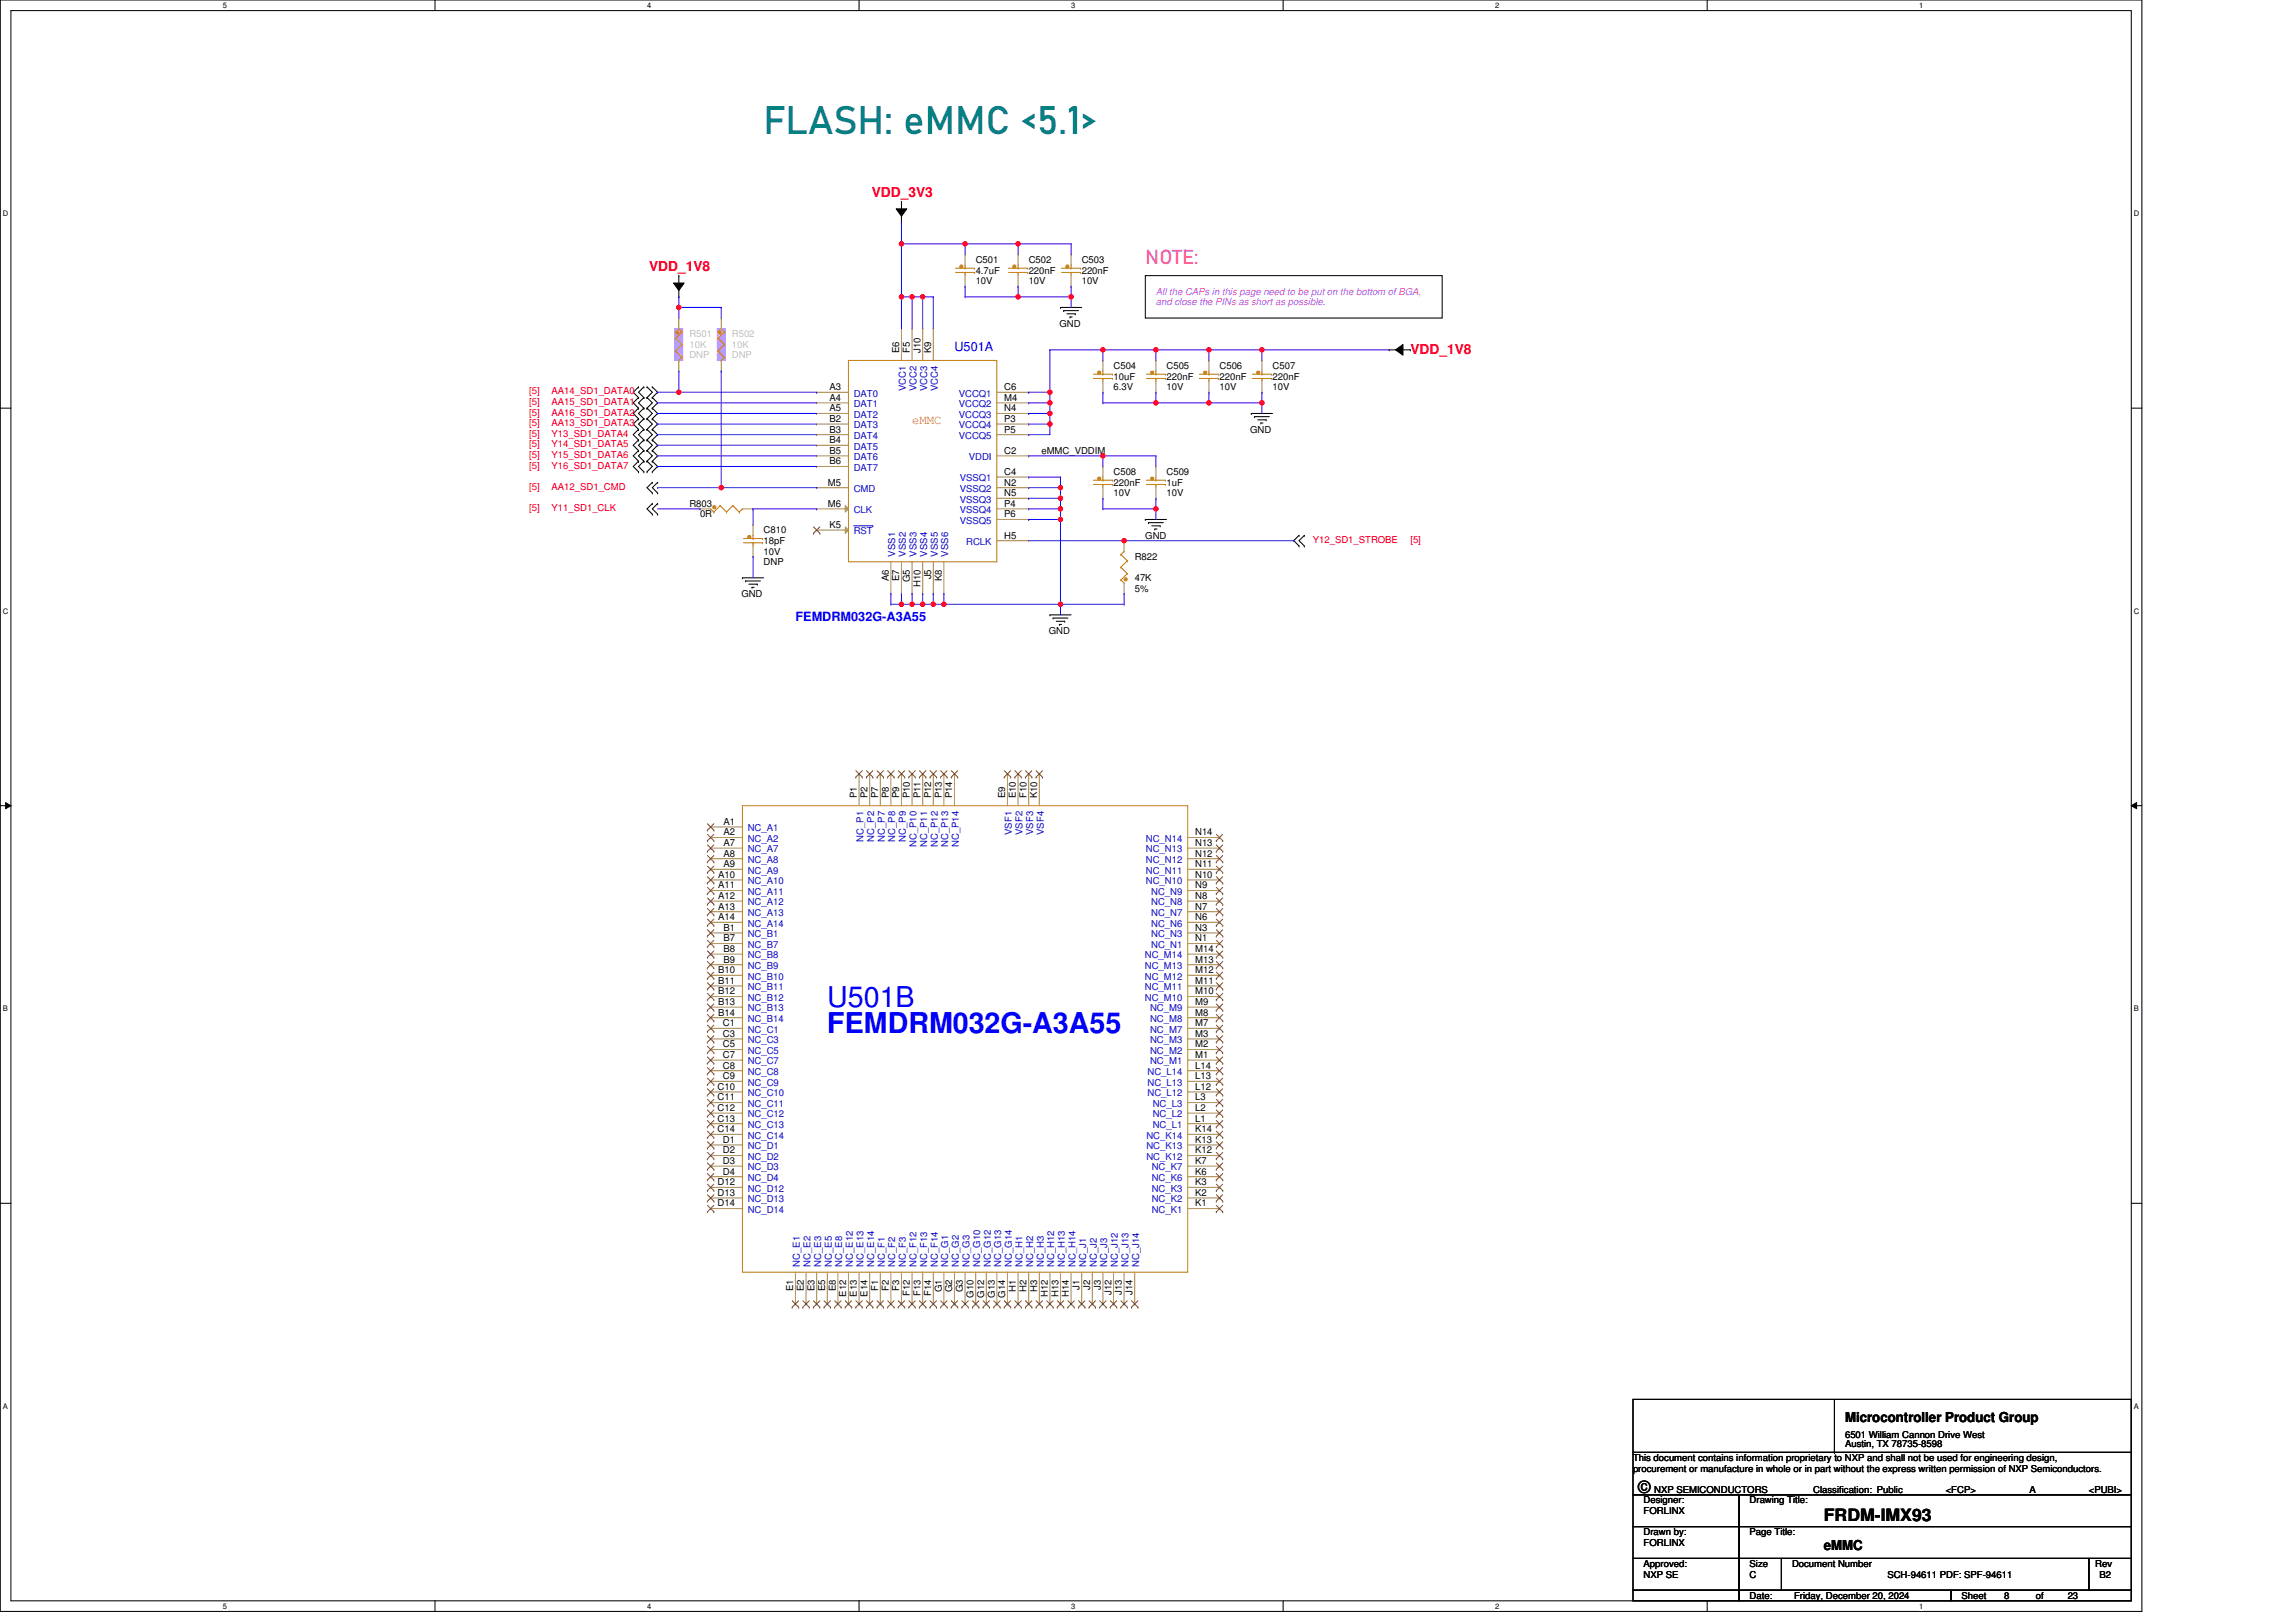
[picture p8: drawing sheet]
<svg xmlns="http://www.w3.org/2000/svg" width="297mm" height="210mm" viewBox="0 0 297 210" stroke-linecap="round" stroke-linejoin="round" font-family="sans-serif">
<defs><g id="words">
<text font-size="5.1" fill="#008080" x="98.8" y="17.4">FLASH: eMMC &lt;5.1&gt;</text>
<g font-size="3.7" fill="#00f">
<text x="107" y="130.2">U501B</text>
<text x="107" y="133.7">FEMDRM032G-A3A55</text>
</g>
<text font-size="2.6" fill="#f0f" x="148.2" y="34.1">NOTE:</text>
<g font-size="2.2">
<text x="212" y="193.2">©</text>
<text x="236" y="196.7">FRDM-IMX93</text>
</g>
<g font-size="1.8" fill="#f00">
<text x="112.8" y="25.5">VDD_3V3</text>
<text x="84" y="35.1">VDD_1V8</text>
<text x="182.5" y="45.8">VDD_1V8</text>
</g>
<g font-size="1.8">
<text x="238.7" y="184">Microcontroller Product Group</text>
<text x="236" y="200.5">eMMC</text>
</g>
<g font-size="1.6" fill="#00f">
<text x="123.5" y="45.4">U501A</text>
<text x="102.9" y="80.4">FEMDRM032G-A3A55</text>
</g>
<text font-size="1.6" fill="#cc8006" x="118" y="54.9">eMMC</text>
<g font-size="1.2">
<text x="126.2" y="34">C501</text>
<text x="126.2" y="35.4">4.7uF</text>
<text x="133.1" y="34">C502</text>
<text x="133.1" y="35.4">220nF</text>
<text x="139.9" y="34">C503</text>
<text x="139.9" y="35.4">220nF</text>
<text x="126.2" y="36.8">10V</text>
<text x="133.1" y="36.8">10V</text>
<text x="139.9" y="36.8">10V</text>
<text x="116.3" y="45.7" transform="rotate(-90 116.3 45.7)">E6</text>
<text x="117.7" y="45.7" transform="rotate(-90 117.7 45.7)">F5</text>
<text x="119.1" y="45.7" transform="rotate(-90 119.1 45.7)">J10</text>
<text x="120.5" y="45.7" transform="rotate(-90 120.5 45.7)">K9</text>
<text x="137.1" y="42.3">GND</text>
<text x="144.1" y="47.7">C504</text>
<text x="150.9" y="47.7">C505</text>
<text x="157.8" y="47.7">C506</text>
<text x="164.6" y="47.7">C507</text>
<text x="107.3" y="53.2">A5</text>
<text x="107.3" y="51.8">A4</text>
<text x="107.3" y="50.5">A3</text>
<text x="129.9" y="50.5">C6</text>
<text x="129.9" y="51.8">M4</text>
<text x="129.9" y="53.2">N4</text>
<text x="144.1" y="49.1">10uF</text>
<text x="144.1" y="50.5">6.3V</text>
<text x="150.9" y="49.1">220nF</text>
<text x="150.9" y="50.5">10V</text>
<text x="157.8" y="49.1">220nF</text>
<text x="157.8" y="50.5">10V</text>
<text x="164.6" y="49.1">220nF</text>
<text x="164.6" y="50.5">10V</text>
<text x="107.3" y="58.7">B5</text>
<text x="107.3" y="57.3">B4</text>
<text x="107.3" y="56">B3</text>
<text x="107.3" y="54.6">B2</text>
<text x="129.9" y="58.7">C2</text>
<text x="129.9" y="56">P5</text>
<text x="129.9" y="54.6">P3</text>
<text x="134.7" y="58.7">eMMC_VDDIM</text>
<text x="161.7" y="56">GND</text>
<text x="89.2" y="65.6">R803</text>
<text x="107.1" y="65.6">M6</text>
<text x="107.1" y="62.8">M5</text>
<text x="107.3" y="60.1">B6</text>
<text x="129.9" y="62.8">N2</text>
<text x="129.9" y="64.2">N5</text>
<text x="129.9" y="65.6">P4</text>
<text x="129.9" y="61.4">C4</text>
<text x="144.1" y="61.5">C508</text>
<text x="144.1" y="62.8">220nF</text>
<text x="144.1" y="64.2">10V</text>
<text x="150.9" y="61.5">C509</text>
<text x="150.9" y="62.8">1uF</text>
<text x="150.9" y="64.2">10V</text>
<text x="90.6" y="66.9">0R</text>
<text x="98.8" y="69">C810</text>
<text x="98.8" y="70.4">18pF</text>
<text x="98.8" y="71.7">10V</text>
<text x="107.3" y="68.3">K5</text>
<text x="129.9" y="66.9">P6</text>
<text x="129.9" y="69.7">H5</text>
<text x="148.2" y="69.7">GND</text>
<text x="95.9" y="77.2">GND</text>
<text x="98.8" y="73.1">DNP</text>
<text x="115" y="75.2" transform="rotate(-90 115 75.2)">A6</text>
<text x="116.3" y="75.2" transform="rotate(-90 116.3 75.2)">E7</text>
<text x="117.7" y="75.3" transform="rotate(-90 117.7 75.3)">G5</text>
<text x="119.1" y="75.9" transform="rotate(-90 119.1 75.9)">H10</text>
<text x="120.5" y="75" transform="rotate(-90 120.5 75)">J5</text>
<text x="121.8" y="75.2" transform="rotate(-90 121.8 75.2)">K8</text>
<text x="146.8" y="72.4">R822</text>
<text x="146.8" y="75.2">47K</text>
<text x="146.8" y="76.5">5%</text>
<text x="135.7" y="82">GND</text>
<text x="93.6" y="106.7">A1</text>
<text x="110.9" y="103.3" transform="rotate(-90 110.9 103.3)">P1</text>
<text x="112.2" y="103.3" transform="rotate(-90 112.2 103.3)">P2</text>
<text x="113.6" y="103.3" transform="rotate(-90 113.6 103.3)">P7</text>
<text x="115" y="103.3" transform="rotate(-90 115 103.3)">P8</text>
<text x="116.3" y="103.3" transform="rotate(-90 116.3 103.3)">P9</text>
<text x="117.7" y="103.3" transform="rotate(-90 117.7 103.3)">P10</text>
<text x="119.1" y="103.3" transform="rotate(-90 119.1 103.3)">P11</text>
<text x="120.5" y="103.3" transform="rotate(-90 120.5 103.3)">P12</text>
<text x="121.8" y="103.3" transform="rotate(-90 121.8 103.3)">P13</text>
<text x="123.2" y="103.3" transform="rotate(-90 123.2 103.3)">P14</text>
<text x="130.1" y="103.3" transform="rotate(-90 130.1 103.3)">E9</text>
<text x="131.4" y="103.3" transform="rotate(-90 131.4 103.3)">E10</text>
<text x="132.8" y="103.3" transform="rotate(-90 132.8 103.3)">F10</text>
<text x="134.2" y="103.3" transform="rotate(-90 134.2 103.3)">K10</text>
<text x="92.9" y="113.6">A10</text>
<text x="93.6" y="108.1">A2</text>
<text x="93.6" y="110.8">A8</text>
<text x="93.6" y="112.2">A9</text>
<text x="93.6" y="109.4">A7</text>
<text x="154.6" y="108.1">N14</text>
<text x="154.6" y="109.4">N13</text>
<text x="154.6" y="110.8">N12</text>
<text x="154.6" y="112.2">N11</text>
<text x="154.6" y="113.6">N10</text>
<text x="92.9" y="114.9">A11</text>
<text x="92.9" y="116.3">A12</text>
<text x="92.9" y="117.7">A13</text>
<text x="92.9" y="119">A14</text>
<text x="154.6" y="114.9">N9</text>
<text x="154.6" y="116.3">N8</text>
<text x="154.6" y="117.7">N7</text>
<text x="154.6" y="119">N6</text>
<text x="92.9" y="125.9">B10</text>
<text x="93.6" y="120.4">B1</text>
<text x="93.6" y="121.8">B7</text>
<text x="93.6" y="123.2">B8</text>
<text x="93.6" y="124.5">B9</text>
<text x="154.6" y="120.4">N3</text>
<text x="154.6" y="121.8">N1</text>
<text x="154.6" y="123.2">M14</text>
<text x="154.6" y="124.5">M13</text>
<text x="154.6" y="125.9">M12</text>
<text x="92.9" y="127.3">B11</text>
<text x="92.9" y="128.7">B12</text>
<text x="92.9" y="130">B13</text>
<text x="92.9" y="131.4">B14</text>
<text x="154.6" y="127.3">M11</text>
<text x="154.6" y="128.7">M10</text>
<text x="154.6" y="130">M9</text>
<text x="154.6" y="131.4">M8</text>
<text x="93.5" y="132.8">C1</text>
<text x="93.5" y="134.1">C3</text>
<text x="93.5" y="136.9">C7</text>
<text x="93.5" y="135.5">C5</text>
<text x="154.6" y="136.9">M1</text>
<text x="154.6" y="135.5">M2</text>
<text x="154.6" y="132.8">M7</text>
<text x="154.6" y="134.1">M3</text>
<text x="92.8" y="141">C10</text>
<text x="92.8" y="142.4">C11</text>
<text x="92.8" y="143.7">C12</text>
<text x="93.5" y="138.3">C8</text>
<text x="93.5" y="139.6">C9</text>
<text x="154.6" y="143.7">L2</text>
<text x="154.6" y="142.4">L3</text>
<text x="154.6" y="141">L12</text>
<text x="154.6" y="139.6">L13</text>
<text x="154.6" y="138.3">L14</text>
<text x="92.8" y="145.1">C13</text>
<text x="92.8" y="146.5">C14</text>
<text x="93.5" y="147.9">D1</text>
<text x="93.5" y="149.2">D2</text>
<text x="154.6" y="149.2">K12</text>
<text x="154.6" y="147.9">K13</text>
<text x="154.6" y="146.5">K14</text>
<text x="154.6" y="145.1">L1</text>
<text x="92.8" y="153.3">D12</text>
<text x="92.8" y="154.7">D13</text>
<text x="93.5" y="150.6">D3</text>
<text x="93.5" y="152">D4</text>
<text x="154.6" y="154.7">K2</text>
<text x="154.6" y="153.3">K3</text>
<text x="154.6" y="152">K6</text>
<text x="154.6" y="150.6">K7</text>
<text x="92.8" y="156.1">D14</text>
<text x="154.6" y="156.1">K1</text>
<text x="102.6" y="167.1" transform="rotate(-90 102.6 167.1)">E1</text>
<text x="104" y="167.1" transform="rotate(-90 104 167.1)">E2</text>
<text x="105.4" y="167.1" transform="rotate(-90 105.4 167.1)">E3</text>
<text x="106.7" y="167.1" transform="rotate(-90 106.7 167.1)">E5</text>
<text x="108.1" y="167.1" transform="rotate(-90 108.1 167.1)">E8</text>
<text x="109.5" y="167.7" transform="rotate(-90 109.5 167.7)">E12</text>
<text x="110.9" y="167.7" transform="rotate(-90 110.9 167.7)">E13</text>
<text x="112.2" y="167.7" transform="rotate(-90 112.2 167.7)">E14</text>
<text x="113.6" y="167" transform="rotate(-90 113.6 167)">F1</text>
<text x="115" y="167" transform="rotate(-90 115 167)">F2</text>
<text x="116.3" y="167" transform="rotate(-90 116.3 167)">F3</text>
<text x="117.7" y="167.7" transform="rotate(-90 117.7 167.7)">F12</text>
<text x="119.1" y="167.7" transform="rotate(-90 119.1 167.7)">F13</text>
<text x="120.5" y="167.7" transform="rotate(-90 120.5 167.7)">F14</text>
<text x="121.8" y="167.2" transform="rotate(-90 121.8 167.2)">G1</text>
<text x="123.2" y="167.2" transform="rotate(-90 123.2 167.2)">G2</text>
<text x="124.6" y="167.2" transform="rotate(-90 124.6 167.2)">G3</text>
<text x="125.9" y="167.9" transform="rotate(-90 125.9 167.9)">G10</text>
<text x="127.3" y="167.9" transform="rotate(-90 127.3 167.9)">G12</text>
<text x="128.7" y="167.9" transform="rotate(-90 128.7 167.9)">G13</text>
<text x="130.1" y="167.9" transform="rotate(-90 130.1 167.9)">G14</text>
<text x="131.4" y="167.1" transform="rotate(-90 131.4 167.1)">H1</text>
<text x="132.8" y="167.1" transform="rotate(-90 132.8 167.1)">H2</text>
<text x="134.2" y="167.1" transform="rotate(-90 134.2 167.1)">H3</text>
<text x="135.5" y="167.8" transform="rotate(-90 135.5 167.8)">H12</text>
<text x="136.9" y="167.8" transform="rotate(-90 136.9 167.8)">H13</text>
<text x="138.3" y="167.8" transform="rotate(-90 138.3 167.8)">H14</text>
<text x="139.7" y="166.9" transform="rotate(-90 139.7 166.9)">J1</text>
<text x="141" y="166.9" transform="rotate(-90 141 166.9)">J2</text>
<text x="142.4" y="166.9" transform="rotate(-90 142.4 166.9)">J3</text>
<text x="143.8" y="167.5" transform="rotate(-90 143.8 167.5)">J12</text>
<text x="145.1" y="167.5" transform="rotate(-90 145.1 167.5)">J13</text>
<text x="146.5" y="167.5" transform="rotate(-90 146.5 167.5)">J14</text>
<text x="238.7" y="186">6501 William Cannon Drive West</text>
<text x="211.3" y="189">This document contains information proprietary to NXP and shall not be used for engineering design,</text>
<text x="211.3" y="190.4">procurement or manufacture in whole or in part without the express written permission of NXP Semiconductors.</text>
<text x="238.7" y="187.3">Austin, TX 78735-8598</text>
<text x="212.6" y="194.5">Designer:</text>
<text x="212.6" y="195.9">FORLINX</text>
<text x="214" y="193.1">NXP SEMICONDUCTORS</text>
<text x="226.4" y="194.5">Drawing Title:</text>
<text x="234.6" y="193.1">Classification: Public</text>
<text x="251.7" y="193.1">&lt;FCP&gt;</text>
<text x="262.6" y="193.1">A</text>
<text x="270.2" y="193.1">&lt;PUBI&gt;</text>
<text x="212.6" y="198.6">Drawn by:</text>
<text x="212.6" y="202.7">Approved:</text>
<text x="212.6" y="200">FORLINX</text>
<text x="226.4" y="202.7">Size</text>
<text x="226.4" y="198.6">Page Title:</text>
<text x="231.8" y="202.7">Document Number</text>
<text x="271.1" y="202.7">Rev</text>
<text x="212.6" y="204.1">NXP SE</text>
<text x="226.4" y="206.8">Date:</text>
<text x="226.4" y="204.1">C</text>
<text x="232.1" y="206.8">Friday, December 20, 2024</text>
<text x="244.2" y="204.1">SCH-94611 PDF: SPF-94611</text>
<text x="253.8" y="206.8">Sheet</text>
<text x="259.3" y="206.8">8</text>
<text x="263.4" y="206.8">of</text>
<text x="267.5" y="206.8">23</text>
<text x="271.6" y="204.1">B2</text>
</g>
<g font-size="1.2" fill="#f0f">
<text x="149.5" y="38.1">All the CAPs in this page need to be put on the bottom of BGA,</text>
<text x="149.5" y="39.4">and close the PINs as short as possible.</text>
</g>
<g font-size="1.2" fill="#c0c0c0">
<text x="89.2" y="43.6">R501</text>
<text x="89.2" y="45">10K</text>
<text x="89.2" y="46.4">DNP</text>
<text x="94.7" y="43.6">R502</text>
<text x="94.7" y="45">10K</text>
<text x="94.7" y="46.4">DNP</text>
</g>
<g font-size="1.2" fill="#f00">
<text x="68.5" y="51">[5]</text>
<text x="68.5" y="52.4">[5]</text>
<text x="68.5" y="53.8">[5]</text>
<text x="71.4" y="51">AA14_SD1_DATA0</text>
<text x="71.4" y="52.4">AA15_SD1_DATA1</text>
<text x="71.4" y="53.8">AA16_SD1_DATA2</text>
<text x="68.5" y="55.1">[5]</text>
<text x="68.5" y="56.5">[5]</text>
<text x="68.5" y="57.9">[5]</text>
<text x="68.5" y="59.3">[5]</text>
<text x="71.4" y="55.1">AA13_SD1_DATA3</text>
<text x="71.4" y="56.5">Y13_SD1_DATA4</text>
<text x="71.4" y="57.9">Y14_SD1_DATA5</text>
<text x="71.4" y="59.3">Y15_SD1_DATA6</text>
<text x="68.5" y="63.4">[5]</text>
<text x="68.5" y="60.6">[5]</text>
<text x="71.4" y="63.4">AA12_SD1_CMD</text>
<text x="71.4" y="60.6">Y16_SD1_DATA7</text>
<text x="68.5" y="66.1">[5]</text>
<text x="71.4" y="66.1">Y11_SD1_CLK</text>
<text x="169.8" y="70.2">Y12_SD1_STROBE</text>
<text x="182.5" y="70.2">[5]</text>
</g>
<g font-size="1.2" fill="#00c">
<text x="110.5" y="52.7">DAT1</text>
<text x="110.5" y="51.3">DAT0</text>
<text x="117.2" y="50.6" transform="rotate(-90 117.2 50.6)">VCC1</text>
<text x="118.6" y="50.6" transform="rotate(-90 118.6 50.6)">VCC2</text>
<text x="119.9" y="50.6" transform="rotate(-90 119.9 50.6)">VCC3</text>
<text x="121.3" y="50.6" transform="rotate(-90 121.3 50.6)">VCC4</text>
<text x="124" y="51.3">VCCQ1</text>
<text x="124" y="52.7">VCCQ2</text>
<text x="110.5" y="59.5">DAT6</text>
<text x="110.5" y="58.2">DAT5</text>
<text x="110.5" y="56.8">DAT4</text>
<text x="110.5" y="55.4">DAT3</text>
<text x="110.5" y="54">DAT2</text>
<text x="124" y="56.8">VCCQ5</text>
<text x="124" y="55.4">VCCQ4</text>
<text x="124" y="54">VCCQ3</text>
<text x="125.3" y="59.5">VDDI</text>
<text x="110.5" y="63.6">CMD</text>
<text x="110.5" y="60.9">DAT7</text>
<text x="124.2" y="63.6">VSSQ2</text>
<text x="124.2" y="65">VSSQ3</text>
<text x="124.2" y="62.3">VSSQ1</text>
<text x="110.5" y="66.4">CLK</text>
<text x="110.5" y="69.1">RST</text>
<text x="124.2" y="66.4">VSSQ4</text>
<text x="124.2" y="67.8">VSSQ5</text>
<text x="125" y="70.5">RCLK</text>
<text x="115.8" y="72" transform="rotate(-90 115.8 72)">VSS1</text>
<text x="117.2" y="72" transform="rotate(-90 117.2 72)">VSS2</text>
<text x="118.6" y="72" transform="rotate(-90 118.6 72)">VSS3</text>
<text x="119.9" y="72" transform="rotate(-90 119.9 72)">VSS4</text>
<text x="121.3" y="72" transform="rotate(-90 121.3 72)">VSS5</text>
<text x="122.7" y="72" transform="rotate(-90 122.7 72)">VSS6</text>
<text x="96.7" y="107.5">NC_A1</text>
<text x="96.7" y="108.9">NC_A2</text>
<text x="96.7" y="111.7">NC_A8</text>
<text x="96.7" y="113">NC_A9</text>
<text x="96.7" y="110.3">NC_A7</text>
<text x="111.7" y="108.9" transform="rotate(-90 111.7 108.9)">NC_P1</text>
<text x="113.1" y="108.9" transform="rotate(-90 113.1 108.9)">NC_P2</text>
<text x="114.5" y="108.9" transform="rotate(-90 114.5 108.9)">NC_P7</text>
<text x="115.8" y="108.9" transform="rotate(-90 115.8 108.9)">NC_P8</text>
<text x="117.2" y="108.9" transform="rotate(-90 117.2 108.9)">NC_P9</text>
<text x="118.6" y="109.6" transform="rotate(-90 118.6 109.6)">NC_P10</text>
<text x="119.9" y="109.6" transform="rotate(-90 119.9 109.6)">NC_P11</text>
<text x="121.3" y="109.6" transform="rotate(-90 121.3 109.6)">NC_P12</text>
<text x="122.7" y="109.6" transform="rotate(-90 122.7 109.6)">NC_P13</text>
<text x="124.1" y="109.6" transform="rotate(-90 124.1 109.6)">NC_P14</text>
<text x="130.9" y="108" transform="rotate(-90 130.9 108)">VSF1</text>
<text x="132.3" y="108" transform="rotate(-90 132.3 108)">VSF2</text>
<text x="133.7" y="108" transform="rotate(-90 133.7 108)">VSF3</text>
<text x="135" y="108" transform="rotate(-90 135 108)">VSF4</text>
<text x="148.2" y="108.9">NC_N14</text>
<text x="148.2" y="110.3">NC_N13</text>
<text x="148.2" y="111.7">NC_N12</text>
<text x="148.2" y="113">NC_N11</text>
<text x="96.7" y="114.4">NC_A10</text>
<text x="96.7" y="115.8">NC_A11</text>
<text x="96.7" y="117.1">NC_A12</text>
<text x="96.7" y="118.5">NC_A13</text>
<text x="96.7" y="119.9">NC_A14</text>
<text x="148.2" y="114.4">NC_N10</text>
<text x="148.9" y="115.8">NC_N9</text>
<text x="148.9" y="117.1">NC_N8</text>
<text x="148.9" y="118.5">NC_N7</text>
<text x="148.9" y="119.9">NC_N6</text>
<text x="96.7" y="121.3">NC_B1</text>
<text x="96.7" y="122.6">NC_B7</text>
<text x="96.7" y="124">NC_B8</text>
<text x="96.7" y="125.4">NC_B9</text>
<text x="148.1" y="124">NC_M14</text>
<text x="148.1" y="125.4">NC_M13</text>
<text x="148.9" y="121.3">NC_N3</text>
<text x="148.9" y="122.6">NC_N1</text>
<text x="96.7" y="126.7">NC_B10</text>
<text x="96.7" y="128.1">NC_B11</text>
<text x="96.7" y="129.5">NC_B12</text>
<text x="96.7" y="130.9">NC_B13</text>
<text x="148.1" y="126.7">NC_M12</text>
<text x="148.1" y="128.1">NC_M11</text>
<text x="148.1" y="129.5">NC_M10</text>
<text x="148.8" y="130.9">NC_M9</text>
<text x="96.7" y="132.2">NC_B14</text>
<text x="96.7" y="133.6">NC_C1</text>
<text x="96.7" y="135">NC_C3</text>
<text x="96.7" y="137.7">NC_C7</text>
<text x="96.7" y="136.3">NC_C5</text>
<text x="148.8" y="137.7">NC_M1</text>
<text x="148.8" y="136.3">NC_M2</text>
<text x="148.8" y="132.2">NC_M8</text>
<text x="148.8" y="133.6">NC_M7</text>
<text x="148.8" y="135">NC_M3</text>
<text x="96.7" y="139.1">NC_C8</text>
<text x="96.7" y="140.5">NC_C9</text>
<text x="96.7" y="141.8">NC_C10</text>
<text x="96.7" y="143.2">NC_C11</text>
<text x="148.5" y="141.8">NC_L12</text>
<text x="148.5" y="140.5">NC_L13</text>
<text x="148.5" y="139.1">NC_L14</text>
<text x="149.1" y="143.2">NC_L3</text>
<text x="96.7" y="144.6">NC_C12</text>
<text x="96.7" y="145.9">NC_C13</text>
<text x="96.7" y="147.3">NC_C14</text>
<text x="96.7" y="148.7">NC_D1</text>
<text x="148.3" y="148.7">NC_K13</text>
<text x="148.3" y="147.3">NC_K14</text>
<text x="149.1" y="145.9">NC_L1</text>
<text x="149.1" y="144.6">NC_L2</text>
<text x="96.7" y="150.1">NC_D2</text>
<text x="96.7" y="151.4">NC_D3</text>
<text x="96.7" y="152.8">NC_D4</text>
<text x="96.7" y="154.2">NC_D12</text>
<text x="96.7" y="155.5">NC_D13</text>
<text x="148.3" y="150.1">NC_K12</text>
<text x="149" y="155.5">NC_K2</text>
<text x="149" y="154.2">NC_K3</text>
<text x="149" y="152.8">NC_K6</text>
<text x="149" y="151.4">NC_K7</text>
<text x="96.7" y="156.9">NC_D14</text>
<text x="149" y="156.9">NC_K1</text>
<text x="103.5" y="163.9" transform="rotate(-90 103.5 163.9)">NC_E1</text>
<text x="104.9" y="163.9" transform="rotate(-90 104.9 163.9)">NC_E2</text>
<text x="106.2" y="163.9" transform="rotate(-90 106.2 163.9)">NC_E3</text>
<text x="107.6" y="163.9" transform="rotate(-90 107.6 163.9)">NC_E5</text>
<text x="109" y="163.9" transform="rotate(-90 109 163.9)">NC_E8</text>
<text x="110.3" y="163.9" transform="rotate(-90 110.3 163.9)">NC_E12</text>
<text x="111.7" y="163.9" transform="rotate(-90 111.7 163.9)">NC_E13</text>
<text x="113.1" y="163.9" transform="rotate(-90 113.1 163.9)">NC_E14</text>
<text x="114.5" y="163.9" transform="rotate(-90 114.5 163.9)">NC_F1</text>
<text x="115.8" y="163.9" transform="rotate(-90 115.8 163.9)">NC_F2</text>
<text x="117.2" y="163.9" transform="rotate(-90 117.2 163.9)">NC_F3</text>
<text x="118.6" y="163.9" transform="rotate(-90 118.6 163.9)">NC_F12</text>
<text x="119.9" y="163.9" transform="rotate(-90 119.9 163.9)">NC_F13</text>
<text x="121.3" y="163.9" transform="rotate(-90 121.3 163.9)">NC_F14</text>
<text x="122.7" y="163.9" transform="rotate(-90 122.7 163.9)">NC_G1</text>
<text x="124.1" y="163.9" transform="rotate(-90 124.1 163.9)">NC_G2</text>
<text x="125.4" y="163.9" transform="rotate(-90 125.4 163.9)">NC_G3</text>
<text x="126.8" y="163.9" transform="rotate(-90 126.8 163.9)">NC_G10</text>
<text x="128.2" y="163.9" transform="rotate(-90 128.2 163.9)">NC_G12</text>
<text x="129.5" y="163.9" transform="rotate(-90 129.5 163.9)">NC_G13</text>
<text x="130.9" y="163.9" transform="rotate(-90 130.9 163.9)">NC_G14</text>
<text x="132.3" y="163.9" transform="rotate(-90 132.3 163.9)">NC_H1</text>
<text x="133.7" y="163.9" transform="rotate(-90 133.7 163.9)">NC_H2</text>
<text x="135" y="163.9" transform="rotate(-90 135 163.9)">NC_H3</text>
<text x="136.4" y="163.9" transform="rotate(-90 136.4 163.9)">NC_H12</text>
<text x="137.8" y="163.9" transform="rotate(-90 137.8 163.9)">NC_H13</text>
<text x="139.1" y="163.9" transform="rotate(-90 139.1 163.9)">NC_H14</text>
<text x="140.5" y="163.9" transform="rotate(-90 140.5 163.9)">NC_J1</text>
<text x="141.9" y="163.9" transform="rotate(-90 141.9 163.9)">NC_J2</text>
<text x="143.3" y="163.9" transform="rotate(-90 143.3 163.9)">NC_J3</text>
<text x="144.6" y="163.9" transform="rotate(-90 144.6 163.9)">NC_J12</text>
<text x="146" y="163.9" transform="rotate(-90 146 163.9)">NC_J13</text>
<text x="147.4" y="163.9" transform="rotate(-90 147.4 163.9)">NC_J14</text>
</g>
<g font-size="1">
<text x="28.8" y="1">5</text>
<text x="83.7" y="1">4</text>
<text x="138.6" y="1">3</text>
<text x="193.4" y="1">2</text>
<text x="248.3" y="1">1</text>
<text x=".4" y="28">D</text>
<text x="276.1" y="28">D</text>
<text x=".4" y="79.4">C</text>
<text x="276.1" y="79.4">C</text>
<text x=".4" y="130.8">B</text>
<text x="276.1" y="130.8">B</text>
<text x=".4" y="182.3">A</text>
<text x="276.1" y="182.3">A</text>
<text x="28.8" y="208.1">5</text>
<text x="83.7" y="208.1">4</text>
<text x="138.6" y="208.1">3</text>
<text x="193.4" y="208.1">2</text>
<text x="248.3" y="208.1">1</text>
</g>
</g></defs>
<path d="M0 0h277.1v208.5h-277.1zM1.4 1.4h274.3v205.7h-274.3z" fill="none" stroke="#000" stroke-width=".13"/>
<g fill="#fff">
<path d="M28.8 .1h.6v1.1h-.6z"/>
<path d="M28.8 207.3h.6v1.1h-.6z"/>
</g>
<path d="M56.3 0v1.4M56.3 207.1v1.4" fill="none" stroke="#000" stroke-width=".13"/>
<g fill="#fff">
<path d="M83.7 .1h.6v1.1h-.6z"/>
<path d="M83.7 207.3h.6v1.1h-.6z"/>
</g>
<path d="M111.1 0v1.4M111.1 207.1v1.4" fill="none" stroke="#000" stroke-width=".13"/>
<g fill="#fff">
<path d="M138.6 .1h.5v1.1h-.5z"/>
<path d="M138.6 207.3h.5v1.1h-.5z"/>
</g>
<path d="M166 0v1.4M166 207.1v1.4" fill="none" stroke="#000" stroke-width=".13"/>
<g fill="#fff">
<path d="M193.4 .1h.6v1.1h-.6z"/>
<path d="M193.4 207.3h.6v1.1h-.6z"/>
</g>
<path d="M220.9 0v1.4M220.9 207.1v1.4" fill="none" stroke="#000" stroke-width=".13"/>
<g fill="#fff">
<path d="M248.3 .1h.5v1.1h-.5z"/>
<path d="M248.3 207.3h.5v1.1h-.5z"/>
<path d="M.4 27.1h.7v1.1h-.7z"/>
<path d="M276.1 27.1h.7v1.1h-.7z"/>
<path d="M.4 78.5h.7v1.1h-.7z"/>
<path d="M276.1 78.5h.7v1.1h-.7z"/>
</g>
<path d="M0 52.8h1.4M275.7 52.8h1.4" fill="none" stroke="#000" stroke-width=".13"/>
<g fill="#fff">
<path d="M.4 130h.6v1.1h-.6z"/>
<path d="M276.1 130h.6v1.1h-.6z"/>
</g>
<path d="M0 104.2h1.4M.7 103.8l.7 .4-.7 .4zM275.7 104.2l.7-.4v.8zM275.7 104.2h1.4" fill="none" stroke="#000" stroke-width=".13"/>
<path d="M.7 103.8l.7 .4-.7 .4zM275.7 104.2l.7-.4v.8z" fill="#000"/>
<g fill="#fff">
<path d="M.4 181.4h.6v1.1h-.6z"/>
<path d="M276.1 181.4h.6v1.1h-.6z"/>
</g>
<path d="M148.2 35.7h38.4v5.4h-38.4zM0 155.7h1.4M275.7 155.7h1.4" fill="none" stroke="#000" stroke-width=".13"/>
<path d="M87.3 42.5h1.1v4.1h-1.1z" fill-rule="evenodd" fill="#ff80ff"/>
<path d="M87.3 42.5h1.1v4.1h-1.1z" fill="none" stroke="#ff80ff" stroke-width=".13"/>
<path d="M92.8 42.5h1.1v4.1h-1.1z" fill-rule="evenodd" fill="#ff80ff"/>
<path d="M92.8 42.5h1.1v4.1h-1.1z" fill="none" stroke="#ff80ff" stroke-width=".13"/>
<g fill="none" stroke="#000" stroke-width=".13">
<path d="M87.1 36.6h1.4l-.7 1zM87.8 38.4h.1M87.8 35.7h.1M87.8 35.7v1.5M87.8 37.4v1M115.9 27h1.4l-.7 1zM116.6 28.8h.1M116.6 26.1h.1M116.6 26.1v1.5M116.6 27.8v1M137.2 39.8h.1M137.2 39.8h2.7"/>
<path d="M82.6 50.1h.1M82.6 51.4h.1M82.6 52.8h.1M82.6 54.2h.1M82.6 55.5h.1M82.6 56.9h.1M82.6 58.3h.1M82.6 59.7h.1M82.6 50.1l-.7 .6 .7 .7M82.6 51.4l-.7 .7 .7 .7M82.6 52.8l-.7 .7 .7 .7M82.6 54.2l-.7 .7 .7 .6"/>
<path d="M82.6 55.5l-.7 .7 .7 .7M82.6 56.9l-.7 .7 .7 .7M82.6 58.3l-.7 .7 .7 .7M82.6 59.7l-.7 .7 .7 .6M83.3 51.4h.1M83.3 50.1h.1M83.3 52.8h.1M83.3 54.2h.1M83.3 55.5h.1M83.3 56.9h.1M83.3 58.3h.1M83.3 59.7h.1"/>
<path d="M83.3 50.1l-.7 .6 .7 .7M83.3 51.4l-.7 .7 .7 .7M83.3 52.8l-.7 .7 .7 .7M83.3 54.2l-.7 .7 .7 .6M83.3 55.5l-.7 .7 .7 .7M83.3 56.9l-.7 .7 .7 .7M83.3 58.3l-.7 .7 .7 .7M83.3 59.7l-.7 .7 .7 .6M83.7 51.4h.1M83.7 50.1h.1M83.7 52.8h.1M83.7 54.2h.1"/>
<path d="M83.7 55.5h.1M83.7 56.9h.1M83.7 58.3h.1M83.7 59.7h.1M83.7 50.1l.7 .6-.7 .7M83.7 51.4l.7 .7-.7 .7M83.7 52.8l.7 .7-.7 .7M83.7 54.2l.7 .7-.7 .6M83.7 55.5l.7 .7-.7 .7M83.7 56.9l.7 .7-.7 .7M83.7 58.3l.7 .7-.7 .7M83.7 59.7l.7 .7-.7 .6"/>
<path d="M84.4 50.1h.1M84.4 51.4h.1M84.4 52.8h.1M84.4 54.2h.1M84.4 55.5h.1M84.4 56.9h.1M84.4 58.3h.1M84.4 59.7h.1M84.4 50.1l.7 .6-.7 .7M84.4 51.4l.7 .7-.7 .7M84.4 52.8l.7 .7-.7 .7M84.4 54.2l.7 .7-.7 .6"/>
<path d="M84.4 55.5l.7 .7-.7 .7M84.4 56.9l.7 .7-.7 .7M84.4 58.3l.7 .7-.7 .7M84.4 59.7l.7 .7-.7 .6M137.6 40.2h.1M137.6 40.2h1.9M138 40.6h1.1M138.4 41h.1M138.4 41h.3M139.1 40.6h.1M161.9 53.5h.1M161.9 53.5h2.7"/>
<path d="M162.3 53.9h.1M162.3 53.9h1.9M162.7 54.3h1.1M163.1 54.7h.1M163.1 54.7h.3M163.8 54.3h.1M179.7 45.3h.1M179.7 45.3h1M180.5 45.3l1-.7v1.3zM181 45.3h1.5M182.5 45.3h.1M82.6 61h.1"/>
<path d="M83.3 61h.1M83.7 61h.1M84.4 65.2h.1M84.4 66.5h.1M84.4 62.4h.1M84.4 63.8h.1M84.4 61h.1M84.4 65.2l-.7 .6 .7 .7M84.4 62.4l-.7 .7 .7 .7M85.1 65.2h.1M85.1 66.5h.1M85.1 62.4h.1"/>
<path d="M85.1 63.8h.1M85.1 65.2l-.7 .6 .7 .7M85.1 62.4l-.7 .7 .7 .7M96.1 74.8h.1M96.1 74.8h2.7M96.5 75.2h.1M96.5 75.2h1.9M96.9 75.6h1.1M97.3 76h.1M97.3 76h.3M98 75.6h.1M135.8 79.6h.1"/>
<path d="M135.8 79.6h2.8M136.2 80h.1M136.2 80h2M148.2 67.2h.1M148.2 67.2h2.7M148.6 67.6h.1M148.6 67.6h1.9M149 68h1.1M149.4 68.4h.1M149.4 68.4h.3M150.1 68h.1M168.1 69.3h.1"/>
<path d="M168.1 70.6h.1M168.1 69.3l-.7 .7 .7 .6M168.7 70.6h.1M168.7 69.3h.1M168.7 69.3l-.6 .7 .6 .6M136.7 80.4h1M137.1 80.8h.1M137.1 80.8h.2M137.7 80.4h.1M211.3 193.4h13.7v4.1h-13.7zM211.3 197.5h13.7v4.1h-13.7zM211.3 187.9h64.4v5.5h-64.4z"/>
<path d="M211.3 181.1h64.4v6.8h-64.4zM225 193.4h50.7v4.1h-50.7zM225 197.5h50.7v4.1h-50.7zM237.3 187.9h.1M237.3 181.1v6.8M211.3 201.6h13.7v4.1h-13.7zM211.3 205.7h13.7v1.4h-13.7zM225 201.6h5.5v4.1h-5.5zM225 205.7h27.4v1.4h-27.4zM230.5 201.6h39.7v4.1h-39.7zM252.4 205.7h23.3v1.4h-23.3zM270.2 201.6h5.5v4.1h-5.5z"/>
</g>
<g fill="#000">
<path d="M87.1 36.6h1.4l-.7 1z" fill-rule="evenodd"/>
<path d="M115.9 27h1.4l-.7 1z" fill-rule="evenodd"/>
<path d="M180.5 45.3l1-.7v1.3z" fill-rule="evenodd"/>
</g>
<path d="M148.3 62.7h2.5M148.3 62.1h2.5M149.5 62.7h.1M149.5 62.7v.4M150.8 62.7h.1M150.8 62.1h.1" fill="none" stroke="#cc8006" stroke-width=".13"/>
<circle cx="149.1" cy="61.9" r=".2" fill="#cc8006"/>
<g fill="none" stroke="#cc8006" stroke-width=".13">
<path d="M155.2 49h2.4M155.2 48.4h2.4M156.4 49h.1M156.4 49v.4M157.6 49h.1M157.6 48.4h.1M149.5 62.1h.1M149.5 61.7v.4"/>
<circle cx="149.1" cy="61.9" r=".2"/>
</g>
<path d="M149.5 60.4h.1M149.5 64.5h.1M149.5 60.4v1.3M149.5 63.1v1.4" fill="none" stroke="#a84" stroke-width=".13"/>
<circle cx="155.9" cy="48.2" r=".2" fill="#cc8006"/>
<g fill="none" stroke="#cc8006" stroke-width=".13">
<path d="M156.4 48.4h.1M156.4 48v.4M91.9 65.8l.4 .4M92.3 66.2h.1M93.2 65.4h.1M93.2 65.4l-.9 .8M93.2 65.4l.8 .8M94 66.2h.1M94.8 65.4h.1M94.8 65.4l-.8 .8M94.8 65.4l.8 .8M95.6 66.2h.1"/>
<path d="M96.1 65.8h.1M96.1 65.8l-.5 .4"/>
<circle cx="155.9" cy="48.2" r=".2"/>
</g>
<path d="M156.4 46.6h.1M156.4 50.7h.1M156.4 46.6v1.4M156.4 49.4v1.3" fill="none" stroke="#a84" stroke-width=".13"/>
<circle cx="92.4" cy="65.6" r=".2" fill="#cc8006"/>
<g fill="none" stroke="#cc8006" stroke-width=".13">
<path d="M148.3 49h2.5M148.3 48.4h2.5M149.5 49h.1M149.5 49v.4M150.8 49h.1M150.8 48.4h.1"/>
<circle cx="92.4" cy="65.6" r=".2"/>
</g>
<path d="M90.6 65.8h.1M90.6 65.8h1.3M96.1 65.8h1.3M97.4 65.8h.1" fill="none" stroke="#a84" stroke-width=".13"/>
<circle cx="149.1" cy="48.2" r=".2" fill="#cc8006"/>
<g fill="none" stroke="#cc8006" stroke-width=".13">
<path d="M149.5 48.4h.1M149.5 48v.4M162 49h2.5M162 48.4h2.5M163.3 49h.1M163.3 49v.4M164.5 49h.1M164.5 48.4h.1"/>
<circle cx="149.1" cy="48.2" r=".2"/>
</g>
<path d="M149.5 46.6h.1M149.5 50.7h.1M149.5 46.6v1.4M149.5 49.4v1.3" fill="none" stroke="#a84" stroke-width=".13"/>
<circle cx="162.8" cy="48.2" r=".2" fill="#cc8006"/>
<g fill="none" stroke="#cc8006" stroke-width=".13">
<path d="M130.5 35.2h2.4M130.5 34.7h2.4M131.7 35.2h.1M131.7 35.2v.5M132.9 35.2h.1M132.9 34.7h.1M163.3 48.4h.1M163.3 48v.4"/>
<circle cx="162.8" cy="48.2" r=".2"/>
</g>
<path d="M163.3 46.6h.1M163.3 50.7h.1M163.3 46.6v1.4M163.3 49.4v1.3" fill="none" stroke="#a84" stroke-width=".13"/>
<circle cx="131.2" cy="34.5" r=".2" fill="#cc8006"/>
<g fill="none" stroke="#cc8006" stroke-width=".13">
<path d="M131.7 34.7h.1M131.7 34.3v.4M141.5 62.7h2.4M141.5 62.1h2.4M142.7 62.7h.1M142.7 62.7v.4M143.9 62.7h.1M143.9 62.1h.1"/>
<circle cx="131.2" cy="34.5" r=".2"/>
</g>
<path d="M131.7 32.9h.1M131.7 37h.1M131.7 32.9v1.4M131.7 35.7v1.3" fill="none" stroke="#a84" stroke-width=".13"/>
<circle cx="142.2" cy="61.9" r=".2" fill="#cc8006"/>
<g fill="none" stroke="#cc8006" stroke-width=".13">
<path d="M87.4 43.8h.1M87.4 45.4h.1M87.4 43.8l.8 .8M87.4 45.4l.8 .8M87.8 46.6h.1M87.8 42.5l.4 .4M88.2 42.9h.1M88.2 44.6h.1M88.2 46.2h.1M88.2 42.9l-.8 .9M88.2 44.6l-.8 .8M88.2 46.2l-.4 .4"/>
<path d="M142.7 62.1h.1M142.7 61.7v.4"/>
<circle cx="142.2" cy="61.9" r=".2"/>
</g>
<path d="M142.7 60.4h.1M142.7 64.5h.1M142.7 60.4v1.3M142.7 63.1v1.4" fill="none" stroke="#a84" stroke-width=".13"/>
<circle cx="87.6" cy="43" r=".2" fill="#cc8006"/>
<g fill="none" stroke="#cc8006" stroke-width=".13">
<path d="M123.6 35.2h2.5M123.6 34.7h2.5M124.9 35.2h.1M124.9 35.2v.5M126.1 35.2h.1M126.1 34.7h.1"/>
<circle cx="87.6" cy="43" r=".2"/>
</g>
<path d="M87.8 41.1h.1M87.8 48h.1M87.8 41.1v1.4M87.8 46.6v1.4" fill="none" stroke="#a84" stroke-width=".13"/>
<circle cx="124.4" cy="34.5" r=".2" fill="#cc8006"/>
<g fill="none" stroke="#cc8006" stroke-width=".13">
<path d="M124.9 34.7h.1M124.9 34.3v.4M137.3 35.2h2.5M137.3 34.7h2.5M138.6 35.2h.1M138.6 35.2v.5M139.8 35.2h.1M139.8 34.7h.1"/>
<circle cx="124.4" cy="34.5" r=".2"/>
</g>
<path d="M124.9 32.9h.1M124.9 37h.1M124.9 32.9v1.4M124.9 35.7v1.3" fill="none" stroke="#a84" stroke-width=".13"/>
<circle cx="138.1" cy="34.5" r=".2" fill="#cc8006"/>
<g fill="none" stroke="#cc8006" stroke-width=".13">
<path d="M138.6 34.7h.1M138.6 34.3v.4M96.2 70.2h2.5M96.2 69.7h2.5M97.4 70.2h.1M97.4 70.2v.4M98.7 70.2h.1M98.7 69.7h.1"/>
<circle cx="138.1" cy="34.5" r=".2"/>
</g>
<path d="M138.6 32.9h.1M138.6 37h.1M138.6 32.9v1.4M138.6 35.7v1.3" fill="none" stroke="#a84" stroke-width=".13"/>
<circle cx="96.9" cy="69.5" r=".2" fill="#cc8006"/>
<g fill="none" stroke="#cc8006" stroke-width=".13">
<path d="M97.4 69.7h.1M97.4 69.3v.4M145 75h.1M145 73.4h.1M145 71.7h.1M145 75l.4 .4M145 73.4l.8 .8M145 71.7l.8 .9M145.4 71.3h.1M145.4 71.3l-.4 .4M145.8 74.2h.1M145.8 72.6h.1"/>
<path d="M145.8 74.2l-.8 .8M145.8 72.6l-.8 .8M96.1 104.2h57.6v60.4h-57.6z"/>
<circle cx="96.9" cy="69.5" r=".2"/>
</g>
<g fill="none" stroke="#a84" stroke-width=".13">
<path d="M97.4 67.9h.1M97.4 72h.1M97.4 67.9v1.4M97.4 70.6v1.4M91.9 107h.1M91.9 108.4h.1M91.9 111.1h.1M91.9 112.5h.1M91.9 113.8h.1M91.9 115.2h.1M91.9 116.6h.1M91.9 118h.1"/>
<path d="M91.9 119.3h.1M91.9 109.7h.1M91.9 107h4.2M91.9 108.4h4.2M91.9 111.1h4.2M91.9 112.5h4.2M91.9 113.8h4.2M91.9 115.2h4.2M91.9 116.6h4.2M91.9 118h4.2M91.9 119.3h4.2M91.9 109.7h4.2"/>
<path d="M111.1 100.1h.1M111.1 100.1v4.1M112.5 100.1h.1M112.5 100.1v4.1M113.9 100.1h.1M113.9 100.1v4.1M115.3 100.1h.1M115.3 100.1v4.1M116.6 100.1h.1M116.6 100.1v4.1M118 100.1h.1M118 100.1v4.1"/>
<path d="M119.4 100.1h.1M119.4 100.1v4.1M120.7 100.1h.1M120.7 100.1v4.1M122.1 100.1h.1M122.1 100.1v4.1M123.5 100.1h.1M123.5 100.1v4.1M130.3 100.1h.1M130.3 100.1v4.1M131.7 100.1h.1M131.7 100.1v4.1"/>
<path d="M133.1 100.1h.1M133.1 100.1v4.1M134.5 100.1h.1M134.5 100.1v4.1M153.7 108.4h4.1M153.7 111.1h4.1M153.7 112.5h4.1M153.7 113.8h4.1M153.7 115.2h4.1M153.7 116.6h4.1M153.7 118h4.1M153.7 119.3h4.1"/>
<path d="M153.7 109.7h4.1M157.8 108.4h.1M157.8 109.7h.1M157.8 111.1h.1M157.8 112.5h.1M157.8 113.8h.1M157.8 115.2h.1M157.8 116.6h.1M157.8 118h.1M157.8 119.3h.1M91.9 120.7h.1M91.9 122.1h.1"/>
<path d="M91.9 123.4h.1M91.9 124.8h.1M91.9 126.2h.1M91.9 127.6h.1M91.9 128.9h.1M91.9 130.3h.1M91.9 131.7h.1M91.9 133h.1M91.9 134.4h.1M91.9 137.2h.1M91.9 138.5h.1M91.9 139.9h.1"/>
<path d="M91.9 135.8h.1M91.9 120.7h4.2M91.9 122.1h4.2M91.9 123.4h4.2M91.9 124.8h4.2M91.9 126.2h4.2M91.9 127.6h4.2M91.9 128.9h4.2M91.9 130.3h4.2M91.9 131.7h4.2M91.9 133h4.2M91.9 134.4h4.2"/>
<path d="M91.9 137.2h4.2M91.9 138.5h4.2M91.9 139.9h4.2M91.9 135.8h4.2M153.7 120.7h4.1M153.7 122.1h4.1M153.7 123.4h4.1M153.7 124.8h4.1M153.7 126.2h4.1M153.7 127.6h4.1M153.7 128.9h4.1M153.7 130.3h4.1"/>
<path d="M153.7 131.7h4.1M153.7 133h4.1M153.7 134.4h4.1M153.7 137.2h4.1M153.7 138.5h4.1M153.7 139.9h4.1M153.7 135.8h4.1M157.8 139.9h.1M157.8 138.5h.1M157.8 137.2h.1M157.8 135.8h.1M157.8 120.7h.1"/>
<path d="M157.8 122.1h.1M157.8 123.4h.1M157.8 124.8h.1M157.8 126.2h.1M157.8 127.6h.1M157.8 128.9h.1M157.8 130.3h.1M157.8 131.7h.1M157.8 133h.1M157.8 134.4h.1M91.9 141.3h.1M91.9 142.6h.1"/>
<path d="M91.9 144h.1M91.9 145.4h.1M91.9 146.8h.1M91.9 148.1h.1M91.9 149.5h.1M91.9 150.9h.1M91.9 152.2h.1M91.9 153.6h.1M91.9 155h.1M91.9 156.4h.1M91.9 141.3h4.2M91.9 142.6h4.2"/>
<path d="M91.9 144h4.2M91.9 145.4h4.2M91.9 146.8h4.2M91.9 148.1h4.2M91.9 149.5h4.2M91.9 150.9h4.2M91.9 152.2h4.2M91.9 153.6h4.2M91.9 155h4.2M91.9 156.4h4.2M153.7 141.3h4.1M153.7 142.6h4.1"/>
<path d="M153.7 144h4.1M153.7 145.4h4.1M153.7 146.8h4.1M153.7 148.1h4.1M153.7 149.5h4.1M153.7 150.9h4.1M153.7 152.2h4.1M153.7 153.6h4.1M153.7 155h4.1M153.7 156.4h4.1M157.8 156.4h.1M157.8 155h.1"/>
<path d="M157.8 153.6h.1M157.8 149.5h.1M157.8 148.1h.1M157.8 146.8h.1M157.8 145.4h.1M157.8 144h.1M157.8 142.6h.1M157.8 141.3h.1M157.8 152.2h.1M157.8 150.9h.1M102.9 168.7h.1M102.9 164.6v4.1"/>
<path d="M104.3 168.7h.1M104.3 164.6v4.1M105.7 168.7h.1M105.7 164.6v4.1M107 168.7h.1M107 164.6v4.1M108.4 168.7h.1M108.4 164.6v4.1M109.8 168.7h.1M109.8 164.6v4.1M111.1 168.7h.1M111.1 164.6v4.1"/>
<path d="M112.5 168.7h.1M112.5 164.6v4.1M113.9 168.7h.1M113.9 164.6v4.1M115.3 168.7h.1M115.3 164.6v4.1M116.6 168.7h.1M116.6 164.6v4.1M118 168.7h.1M118 164.6v4.1M119.4 168.7h.1M119.4 164.6v4.1"/>
<path d="M120.7 168.7h.1M120.7 164.6v4.1M122.1 168.7h.1M122.1 164.6v4.1M123.5 168.7h.1M123.5 164.6v4.1M124.9 168.7h.1M124.9 164.6v4.1M126.2 168.7h.1M126.2 164.6v4.1M127.6 168.7h.1M127.6 164.6v4.1"/>
<path d="M129 168.7h.1M129 164.6v4.1M130.3 168.7h.1M130.3 164.6v4.1M131.7 168.7h.1M131.7 164.6v4.1M133.1 168.7h.1M133.1 164.6v4.1M134.5 168.7h.1M134.5 164.6v4.1M135.8 168.7h.1M135.8 164.6v4.1"/>
<path d="M137.2 168.7h.1M137.2 164.6v4.1M138.6 168.7h.1M138.6 164.6v4.1M139.9 168.7h.1M139.9 164.6v4.1M141.3 168.7h.1M141.3 164.6v4.1M142.7 168.7h.1M142.7 164.6v4.1M144.1 168.7h.1M144.1 164.6v4.1"/>
<path d="M145.4 168.7h.1M145.4 164.6v4.1M146.8 168.7h.1M146.8 164.6v4.1"/>
</g>
<g fill="none" stroke="#804000" stroke-width=".13">
<path d="M110.7 99.7l.9 .8M111.6 99.7l-.9 .8M112.1 99.7l.8 .8M112.9 99.7l-.8 .8M113.5 99.7l.8 .8M114.3 99.7l-.8 .8M114.8 99.7l.9 .8M115.7 99.7l-.9 .8M116.2 99.7l.8 .8M117 99.7l-.8 .8M117.6 99.7l.8 .8M118.4 99.7l-.8 .8"/>
<path d="M119 99.7l.8 .8M119.8 99.7l-.9 .8M120.3 99.7l.9 .8M121.2 99.7l-.9 .8M121.7 99.7l.8 .8M122.5 99.7l-.8 .8M123.1 99.7l.8 .8M123.9 99.7l-.8 .8M129.9 99.7l.9 .8M130.8 99.7l-.9 .8M131.3 99.7l.8 .8M132.1 99.7l-.8 .8"/>
<path d="M132.7 99.7l.8 .8M133.5 99.7l-.8 .8M134 99.7l.9 .8M134.9 99.7l-.9 .8M91.5 107.4h.1M91.5 108.8h.1M91.5 111.5h.1M91.5 112.9h.1M91.5 114.3h.1M91.5 115.6h.1M91.5 117h.1M91.5 118.4h.1"/>
<path d="M91.5 119.7h.1M91.5 110.1h.1M91.5 106.6l.9 .8M91.5 107.9l.9 .9M91.5 110.7l.9 .8M91.5 112.1l.9 .8M91.5 113.4l.9 .9M91.5 114.8l.9 .8M91.5 116.2l.9 .8M91.5 117.5l.9 .9M91.5 118.9l.9 .8M91.5 109.3l.9 .8"/>
<path d="M92.3 106.6l-.8 .8M92.3 107.9l-.8 .9M92.3 110.7l-.8 .8M92.3 112.1l-.8 .8M92.3 113.4l-.8 .9M92.3 114.8l-.8 .8M92.3 116.2l-.8 .8M92.3 117.5l-.8 .9M92.3 118.9l-.8 .8M92.3 109.3l-.8 .8M92.4 107.4h.1M92.4 108.8h.1"/>
<path d="M92.4 111.5h.1M92.4 112.9h.1M92.4 114.3h.1M92.4 115.6h.1M92.4 117h.1M92.4 118.4h.1M92.4 119.7h.1M92.4 110.1h.1M110.7 100.5h.1M111.6 100.5h.1M112.1 100.5h.1M112.9 100.5h.1"/>
<path d="M113.5 100.5h.1M114.3 100.5h.1M114.8 100.5h.1M115.7 100.5h.1M116.2 100.5h.1M117 100.5h.1M117.6 100.5h.1M118.4 100.5h.1M118.9 100.5h.1M119.8 100.5h.1M120.3 100.5h.1M121.2 100.5h.1"/>
<path d="M121.7 100.5h.1M122.5 100.5h.1M123.1 100.5h.1M123.9 100.5h.1M129.9 100.5h.1M130.8 100.5h.1M131.3 100.5h.1M132.1 100.5h.1M132.7 100.5h.1M133.5 100.5h.1M134 100.5h.1M134.9 100.5h.1"/>
<path d="M157.4 108.8h.1M157.4 110.1h.1M157.4 111.5h.1M157.4 112.9h.1M157.4 114.3h.1M157.4 115.6h.1M157.4 117h.1M157.4 118.4h.1M157.4 119.7h.1M157.4 107.9l.8 .9M157.4 109.3l.8 .8M157.4 110.7l.8 .8"/>
<path d="M157.4 112.1l.8 .8M157.4 113.4l.8 .9M157.4 114.8l.8 .8M157.4 116.2l.8 .8M157.4 117.5l.8 .9M157.4 118.9l.8 .8M158.2 113.4l-.8 .9M158.2 114.8l-.8 .8M158.2 116.2l-.8 .8M158.2 118.9l-.8 .8M158.2 117.5l-.8 .9M158.2 107.9l-.8 .9"/>
<path d="M158.2 109.3l-.8 .8M158.2 110.7l-.8 .8M158.2 112.1l-.8 .8M158.2 108.8h.1M158.2 110.1h.1M158.2 111.5h.1M158.2 112.9h.1M158.2 114.3h.1M158.2 115.6h.1M158.2 117h.1M158.2 118.4h.1M158.2 119.7h.1"/>
<path d="M91.5 121.1h.1M91.5 122.5h.1M91.5 123.9h.1M91.5 125.2h.1M91.5 126.6h.1M91.5 128h.1M91.5 129.3h.1M91.5 130.7h.1M91.5 132.1h.1M91.5 133.5h.1M91.5 134.8h.1M91.5 137.6h.1"/>
<path d="M91.5 139h.1M91.5 136.2h.1M91.5 120.3l.9 .8M91.5 121.7l.9 .8M91.5 123l.9 .9M91.5 124.4l.9 .8M91.5 125.8l.9 .8M91.5 127.1l.9 .9M91.5 128.5l.9 .8M91.5 129.9l.9 .8M91.5 131.3l.9 .8M91.5 132.6l.9 .9"/>
<path d="M91.5 134l.9 .8M91.5 136.7l.9 .9M91.5 138.1l.9 .9M91.5 139.5l.9 .8M91.5 135.4l.9 .8M92.3 120.3l-.8 .8M92.3 121.7l-.8 .8M92.3 123l-.8 .9M92.3 124.4l-.8 .8M92.3 125.8l-.8 .8M92.3 127.1l-.8 .9M92.3 128.5l-.8 .8"/>
<path d="M92.3 129.9l-.8 .8M92.3 131.3l-.8 .8M92.3 132.6l-.8 .9M92.3 134l-.8 .8M92.3 136.7l-.8 .9M92.3 138.1l-.8 .9M92.3 139.5l-.8 .8M92.3 135.4l-.8 .8M92.4 121.1h.1M92.4 122.5h.1M92.4 123.9h.1M92.4 125.2h.1"/>
<path d="M92.4 126.6h.1M92.4 128h.1M92.4 129.3h.1M92.4 130.7h.1M92.4 132.1h.1M92.4 133.5h.1M92.4 134.8h.1M92.4 137.6h.1M92.4 139h.1M92.4 136.2h.1M157.4 139h.1M157.4 137.6h.1"/>
<path d="M157.4 136.2h.1M157.4 121.1h.1M157.4 122.5h.1M157.4 123.9h.1M157.4 125.2h.1M157.4 126.6h.1M157.4 128h.1M157.4 129.3h.1M157.4 130.7h.1M157.4 132.1h.1M157.4 133.5h.1M157.4 134.8h.1"/>
<path d="M157.4 139.5l.8 .8M157.4 138.1l.8 .9M157.4 136.7l.8 .9M157.4 135.4l.8 .8M157.4 120.3l.8 .8M157.4 121.7l.8 .8M157.4 123l.8 .9M157.4 124.4l.8 .8M157.4 125.8l.8 .8M157.4 127.1l.8 .9M157.4 128.5l.8 .8M157.4 129.9l.8 .8"/>
<path d="M157.4 131.3l.8 .8M157.4 132.6l.8 .9M157.4 134l.8 .8M158.2 120.3l-.8 .8M158.2 121.7l-.8 .8M158.2 123l-.8 .9M158.2 124.4l-.8 .8M158.2 125.8l-.8 .8M158.2 127.1l-.8 .9M158.2 128.5l-.8 .8M158.2 129.9l-.8 .8M158.2 131.3l-.8 .8"/>
<path d="M158.2 132.6l-.8 .9M158.2 134l-.8 .8M158.2 138.1l-.8 .9M158.2 139.5l-.8 .8M158.2 136.7l-.8 .9M158.2 135.4l-.8 .8M158.2 139h.1M158.2 137.6h.1M158.2 136.2h.1M158.2 121.1h.1M158.2 122.5h.1M158.2 123.9h.1"/>
<path d="M158.2 125.2h.1M158.2 126.6h.1M158.2 128h.1M158.2 129.3h.1M158.2 130.7h.1M158.2 132.1h.1M158.2 133.5h.1M158.2 134.8h.1M91.5 140.3h.1M91.5 141.7h.1M91.5 143.1h.1M91.5 144.4h.1"/>
<path d="M91.5 145.8h.1M91.5 147.2h.1M91.5 148.6h.1M91.5 149.9h.1M91.5 151.3h.1M91.5 152.7h.1M91.5 154h.1M91.5 155.4h.1M91.5 156.8h.1M91.5 140.9l.9 .8M91.5 142.2l.9 .9M91.5 143.6l.9 .8"/>
<path d="M91.5 145l.9 .8M91.5 146.3l.9 .9M91.5 147.7l.9 .9M91.5 149.1l.9 .8M91.5 150.5l.9 .8M91.5 151.8l.9 .9M91.5 153.2l.9 .8M91.5 154.6l.9 .8M91.5 155.9l.9 .9M92.3 140.9l-.8 .8M92.3 142.2l-.8 .9M92.3 143.6l-.8 .8"/>
<path d="M92.3 145l-.8 .8M92.3 146.3l-.8 .9M92.3 147.7l-.8 .9M92.3 149.1l-.8 .8M92.3 150.5l-.8 .8M92.3 151.8l-.8 .9M92.3 153.2l-.8 .8M92.3 154.6l-.8 .8M92.3 155.9l-.8 .9M92.4 140.3h.1M92.4 141.7h.1M92.4 143.1h.1"/>
<path d="M92.4 144.4h.1M92.4 145.8h.1M92.4 147.2h.1M92.4 148.6h.1M92.4 149.9h.1M92.4 151.3h.1M92.4 152.7h.1M92.4 154h.1M92.4 155.4h.1M92.4 156.8h.1M157.4 156.8h.1M157.4 155.4h.1"/>
<path d="M157.4 154h.1M157.4 149.9h.1M157.4 148.6h.1M157.4 147.2h.1M157.4 145.8h.1M157.4 144.4h.1M157.4 143.1h.1M157.4 141.7h.1M157.4 140.3h.1M157.4 152.7h.1M157.4 151.3h.1M157.4 155.9l.8 .9"/>
<path d="M157.4 154.6l.8 .8M157.4 153.2l.8 .8M157.4 149.1l.8 .8M157.4 147.7l.8 .9M157.4 146.3l.8 .9M157.4 145l.8 .8M157.4 143.6l.8 .8M157.4 142.2l.8 .9M157.4 140.9l.8 .8M157.4 151.8l.8 .9M157.4 150.5l.8 .8M158.2 140.9l-.8 .8"/>
<path d="M158.2 142.2l-.8 .9M158.2 143.6l-.8 .8M158.2 145l-.8 .8M158.2 146.3l-.8 .9M158.2 147.7l-.8 .9M158.2 149.1l-.8 .8M158.2 150.5l-.8 .8M158.2 151.8l-.8 .9M158.2 153.2l-.8 .8M158.2 154.6l-.8 .8M158.2 155.9l-.8 .9M158.2 156.8h.1"/>
<path d="M158.2 155.4h.1M158.2 154h.1M158.2 149.9h.1M158.2 148.6h.1M158.2 147.2h.1M158.2 145.8h.1M158.2 144.4h.1M158.2 143.1h.1M158.2 141.7h.1M158.2 140.3h.1M158.2 152.7h.1M158.2 151.3h.1"/>
<path d="M102.5 169.1h.1M102.5 168.3l.8 .8M103.3 168.3l-.8 .8M103.3 169.1h.1M103.9 169.1h.1M103.9 168.3l.8 .8M104.7 168.3l-.8 .8M104.7 169.1h.1M105.2 169.1h.1M105.2 168.3l.9 .8M106.1 168.3l-.9 .8M106.1 169.1h.1"/>
<path d="M106.6 169.1h.1M106.6 168.3l.8 .8M107.4 168.3l-.8 .8M107.4 169.1h.1M108 169.1h.1M108 168.3l.8 .8M108.8 168.3l-.8 .8M108.8 169.1h.1M109.3 169.1h.1M109.4 168.3l.8 .8M110.2 168.3l-.9 .8M110.2 169.1h.1"/>
<path d="M110.7 169.1h.1M110.7 168.3l.9 .8M111.6 168.3l-.9 .8M111.6 169.1h.1M112.1 169.1h.1M112.1 168.3l.8 .8M112.9 168.3l-.8 .8M112.9 169.1h.1M113.5 169.1h.1M113.5 168.3l.8 .8M114.3 168.3l-.8 .8M114.3 169.1h.1"/>
<path d="M114.8 169.1h.1M114.8 168.3l.9 .8M115.7 168.3l-.9 .8M115.7 169.1h.1M116.2 169.1h.1M116.2 168.3l.8 .8M117 168.3l-.8 .8M117 169.1h.1M117.6 169.1h.1M117.6 168.3l.8 .8M118.4 168.3l-.8 .8M118.4 169.1h.1"/>
<path d="M118.9 169.1h.1M119 168.3l.8 .8M119.8 168.3l-.9 .8M119.8 169.1h.1M120.3 169.1h.1M120.3 168.3l.9 .8M121.2 168.3l-.9 .8M121.2 169.1h.1M121.7 169.1h.1M121.7 168.3l.8 .8M122.5 168.3l-.8 .8M122.5 169.1h.1"/>
<path d="M123.1 169.1h.1M123.1 168.3l.8 .8M123.9 168.3l-.8 .8M123.9 169.1h.1M124.4 169.1h.1M124.4 168.3l.9 .8M125.3 168.3l-.9 .8M125.3 169.1h.1M125.8 169.1h.1M125.8 168.3l.8 .8M126.6 168.3l-.8 .8M126.6 169.1h.1"/>
<path d="M127.2 169.1h.1M127.2 168.3l.8 .8M128 168.3l-.8 .8M128 169.1h.1M128.6 169.1h.1M128.6 168.3l.8 .8M129.4 168.3l-.8 .8M129.4 169.1h.1M129.9 169.1h.1M129.9 168.3l.9 .8M130.8 168.3l-.9 .8M130.8 169.1h.1"/>
<path d="M131.3 169.1h.1M131.3 168.3l.8 .8M132.1 168.3l-.8 .8M132.1 169.1h.1M132.7 169.1h.1M132.7 168.3l.8 .8M133.5 168.3l-.8 .8M133.5 169.1h.1M134 169.1h.1M134 168.3l.9 .8M134.9 168.3l-.9 .8M134.9 169.1h.1"/>
<path d="M135.4 169.1h.1M135.4 168.3l.8 .8M136.2 168.3l-.8 .8M136.2 169.1h.1M136.8 169.1h.1M136.8 168.3l.8 .8M137.6 168.3l-.8 .8M137.6 169.1h.1M138.2 169.1h.1M138.2 168.3l.8 .8M139 168.3l-.8 .8M139 169.1h.1"/>
<path d="M139.5 169.1h.1M139.5 168.3l.9 .8M140.4 168.3l-.9 .8M140.4 169.1h.1M140.9 169.1h.1M140.9 168.3l.8 .8M141.7 168.3l-.8 .8M141.7 169.1h.1M142.3 169.1h.1M142.3 168.3l.8 .8M143.1 168.3l-.8 .8M143.1 169.1h.1"/>
<path d="M143.6 169.1h.1M143.6 168.3l.9 .8M144.5 168.3l-.9 .8M144.5 169.1h.1M145 169.1h.1M145 168.3l.8 .8M145.8 168.3l-.8 .8M145.8 169.1h.1M146.4 169.1h.1M146.4 168.3l.8 .8M147.2 168.3l-.8 .8M147.2 169.1h.1"/>
</g>
<circle cx="145.6" cy="75" r=".2" fill="#cc8006"/>
<g fill="none" stroke="#cc8006" stroke-width=".13">
<path d="M92.9 43.8h.1M92.9 45.4h.1M92.9 43.8l.8 .8M92.9 45.4l.8 .8M93.3 46.6h.1M93.3 42.5l.4 .4M93.7 42.9h.1M93.7 44.6h.1M93.7 46.2h.1M93.7 42.9l-.8 .9M93.7 44.6l-.8 .8M93.7 46.2l-.4 .4"/>
<circle cx="145.6" cy="75" r=".2"/>
</g>
<path d="M145.4 76.8h.1M145.4 70h.1M145.4 70v1.3M145.4 75.4v1.4" fill="none" stroke="#a84" stroke-width=".13"/>
<circle cx="93.1" cy="43" r=".2" fill="#cc8006"/>
<g fill="none" stroke="#cc8006" stroke-width=".13">
<path d="M109.8 46.6h19.2v26.1h-19.2z"/>
<circle cx="93.1" cy="43" r=".2"/>
</g>
<path d="M93.3 41.1h.1M93.3 48h.1M93.3 41.1v1.4M93.3 46.6v1.4" fill="none" stroke="#a84" stroke-width=".13"/>
<path d="M109.4 65.4l.4 .4-.4 .4z" fill="#a84"/>
<path d="M105.7 65.8h.1M105.7 63.1h.1M105.7 65.8h4.1M105.7 63.1h4.1M109.4 65.4l.4 .4-.4 .4z" fill="none" stroke="#a84" stroke-width=".13"/>
<path d="M109.4 68.2l.4 .4-.4 .4z" fill="#a84"/>
<g fill="none" stroke="#a84" stroke-width=".13">
<path d="M105.7 59h.1M105.7 57.6h.1M105.7 56.2h.1M105.7 54.9h.1M105.7 53.5h.1M105.7 52.1h.1M105.7 50.7h.1M105.7 59h4.1M105.7 50.7h4.1M105.7 56.2h4.1M105.7 52.1h4.1M105.7 54.9h4.1"/>
<path d="M105.7 53.5h4.1M105.7 57.6h4.1M116.6 42.5h.1M116.6 42.5v4.1M118 42.5h.1M118 42.5v4.1M119.4 42.5h.1M119.4 42.5v4.1M120.7 42.5h.1M120.7 42.5v4.1M129 59h4.1M129 50.7h4.1"/>
<path d="M129 56.2h4.1M129 52.1h4.1M129 54.9h4.1M129 53.5h4.1M133.1 59h.1M133.1 50.7h.1M133.1 56.2h.1M133.1 52.1h.1M133.1 54.9h.1M133.1 53.5h.1M105.7 68.6h.1M105.7 60.4h.1"/>
<path d="M105.7 68.6h4.1M105.7 60.4h4.1M109.4 68.2l.4 .4-.4 .4zM115.3 76.8h.1M115.3 72.7v4.1M116.6 76.8h.1M116.6 72.7v4.1M118 76.8h.1M118 72.7v4.1M119.4 76.8h.1M119.4 72.7v4.1M120.7 76.8h.1"/>
<path d="M120.7 72.7v4.1M122.1 76.8h.1M122.1 72.7v4.1M129 63.1h4.1M129 64.5h4.1M129 65.8h4.1M129 67.2h4.1M129 61.7h4.1M129 70h4.1M133.1 63.1h.1M133.1 64.5h.1M133.1 65.8h.1"/>
<path d="M133.1 67.2h.1M133.1 61.7h.1M133.1 70h.1"/>
</g>
<path d="M105.2 69h.1M105.2 68.2l.9 .8M106.1 68.2l-.9 .8M106.1 69h.1" fill="none" stroke="#804000" stroke-width=".13"/>
<path d="M110.5 68h2.4M112.9 68h.1" fill="none" stroke="#00c" stroke-width=".13"/>
<path d="M141.5 49h2.4M141.5 48.4h2.4M142.7 49h.1M142.7 49v.4M143.9 49h.1M143.9 48.4h.1" fill="none" stroke="#cc8006" stroke-width=".13"/>
<circle cx="142.2" cy="48.2" r=".2" fill="#cc8006"/>
<g fill="none" stroke="#cc8006" stroke-width=".13">
<path d="M142.7 48.4h.1M142.7 48v.4"/>
<circle cx="142.2" cy="48.2" r=".2"/>
</g>
<path d="M142.7 46.6h.1M142.7 50.7h.1M142.7 46.6v1.4M142.7 49.4v1.3" fill="none" stroke="#a84" stroke-width=".13"/>
<path d="M85.1 50.7h.1M85.1 50.7h2.7M142.7 45.3h.1M142.7 45.3h6.8M85.1 63.1h.1M85.1 63.1h8.2" fill="none" stroke="#4200ff" stroke-width=".13"/>
<circle cx="149.5" cy="45.3" r=".27" fill="#f00"/>
<circle cx="149.5" cy="45.3" r=".27" fill="none" stroke="#f00" stroke-width=".13"/>
<path d="M135.8 45.3h.1M135.8 45.3h6.9" fill="none" stroke="#4200ff" stroke-width=".13"/>
<circle cx="142.7" cy="45.3" r=".27" fill="#f00"/>
<circle cx="142.7" cy="45.3" r=".27" fill="none" stroke="#f00" stroke-width=".13"/>
<path d="M119.4 38.4h.1M119.4 38.4v4.1M135.8 45.3h.1M135.8 45.3v5.4" fill="none" stroke="#4200ff" stroke-width=".13"/>
<circle cx="119.4" cy="38.4" r=".27" fill="#f00"/>
<circle cx="119.4" cy="38.4" r=".27" fill="none" stroke="#f00" stroke-width=".13"/>
<path d="M138.6 38.4h.1M138.6 38.4v1.4" fill="none" stroke="#4200ff" stroke-width=".13"/>
<circle cx="138.6" cy="38.4" r=".27" fill="#f00"/>
<circle cx="138.6" cy="38.4" r=".27" fill="none" stroke="#f00" stroke-width=".13"/>
<path d="M163.3 52.1h.1M163.3 52.1v1.4" fill="none" stroke="#4200ff" stroke-width=".13"/>
<circle cx="163.3" cy="52.1" r=".27" fill="#f00"/>
<circle cx="163.3" cy="52.1" r=".27" fill="none" stroke="#f00" stroke-width=".13"/>
<path d="M138.6 37h.1M138.6 37v1.4M156.4 45.3h.1M156.4 45.3h6.9" fill="none" stroke="#4200ff" stroke-width=".13"/>
<circle cx="156.4" cy="45.3" r=".27" fill="#f00"/>
<circle cx="156.4" cy="45.3" r=".27" fill="none" stroke="#f00" stroke-width=".13"/>
<path d="M116.6 31.5h.1M116.6 31.5h8.3" fill="none" stroke="#4200ff" stroke-width=".13"/>
<circle cx="124.9" cy="31.5" r=".27" fill="#f00"/>
<circle cx="124.9" cy="31.5" r=".27" fill="none" stroke="#f00" stroke-width=".13"/>
<circle cx="116.6" cy="31.5" r=".27" fill="#f00"/>
<circle cx="116.6" cy="31.5" r=".27" fill="none" stroke="#f00" stroke-width=".13"/>
<path d="M116.6 28.8h.1M116.6 28.8v2.7M118 38.4h.1M118 38.4v4.1" fill="none" stroke="#4200ff" stroke-width=".13"/>
<circle cx="118" cy="38.4" r=".27" fill="#f00"/>
<circle cx="118" cy="38.4" r=".27" fill="none" stroke="#f00" stroke-width=".13"/>
<path d="M124.9 38.4h.1M124.9 38.4h6.8" fill="none" stroke="#4200ff" stroke-width=".13"/>
<circle cx="131.7" cy="38.4" r=".27" fill="#f00"/>
<circle cx="131.7" cy="38.4" r=".27" fill="none" stroke="#f00" stroke-width=".13"/>
<path d="M124.9 37h.1M124.9 31.5h.1M124.9 31.5v1.4M124.9 37v1.4M124.9 31.5h6.8M131.7 38.4h.1M131.7 37h.1M131.7 38.4h6.9M131.7 37v1.4" fill="none" stroke="#4200ff" stroke-width=".13"/>
<circle cx="131.7" cy="31.5" r=".27" fill="#f00"/>
<circle cx="131.7" cy="31.5" r=".27" fill="none" stroke="#f00" stroke-width=".13"/>
<g fill="none" stroke="#4200ff" stroke-width=".13">
<path d="M131.7 31.5h.1M131.7 31.5v1.4M131.7 31.5h6.9M138.6 31.5h.1M138.6 31.5v1.4M142.7 45.3h.1M142.7 45.3v1.3M149.5 45.3h.1M149.5 45.3v1.3M149.5 45.3h6.9M156.4 45.3h.1M156.4 52.1h.1"/>
<path d="M156.4 45.3v1.3M156.4 52.1h6.9M163.3 45.3h.1M163.3 45.3v1.3"/>
</g>
<circle cx="156.4" cy="52.1" r=".27" fill="#f00"/>
<circle cx="156.4" cy="52.1" r=".27" fill="none" stroke="#f00" stroke-width=".13"/>
<path d="M142.7 50.7h.1M142.7 50.7v1.4M149.5 52.1h.1M149.5 50.7h.1M149.5 52.1h6.9M149.5 50.7v1.4M163.3 50.7h.1M163.3 50.7v1.4" fill="none" stroke="#4200ff" stroke-width=".13"/>
<circle cx="149.5" cy="52.1" r=".27" fill="#f00"/>
<circle cx="149.5" cy="52.1" r=".27" fill="none" stroke="#f00" stroke-width=".13"/>
<path d="M156.4 50.7h.1M156.4 50.7v1.4M119.4 76.8h.1M119.4 76.8v1.4M122.1 76.8h.1M122.1 76.8v1.4" fill="none" stroke="#4200ff" stroke-width=".13"/>
<circle cx="119.4" cy="78.2" r=".27" fill="#f00"/>
<circle cx="119.4" cy="78.2" r=".27" fill="none" stroke="#f00" stroke-width=".13"/>
<path d="M118 76.8h.1M118 76.8v1.4M120.7 76.8h.1M120.7 76.8v1.4" fill="none" stroke="#4200ff" stroke-width=".13"/>
<circle cx="118" cy="78.2" r=".27" fill="#f00"/>
<circle cx="118" cy="78.2" r=".27" fill="none" stroke="#f00" stroke-width=".13"/>
<path d="M115.3 76.8h.1M115.3 78.2h.1M115.3 78.2h4.1M115.3 76.8v1.4M116.6 76.8h.1M116.6 78.2h.1M116.6 76.8v1.4M118 78.2h.1" fill="none" stroke="#4200ff" stroke-width=".13"/>
<circle cx="116.6" cy="78.2" r=".27" fill="#f00"/>
<circle cx="116.6" cy="78.2" r=".27" fill="none" stroke="#f00" stroke-width=".13"/>
<path d="M122.1 78.2h.1M133.1 67.2h.1M133.1 67.2h4.1M137.2 67.2h.1M137.2 67.2v11h-15.1" fill="none" stroke="#4200ff" stroke-width=".13"/>
<circle cx="122.1" cy="78.2" r=".27" fill="#f00"/>
<circle cx="122.1" cy="78.2" r=".27" fill="none" stroke="#f00" stroke-width=".13"/>
<path d="M133.1 54.9h.1M135.8 53.5h.1M135.8 53.5v1.4h-2.7" fill="none" stroke="#4200ff" stroke-width=".13"/>
<circle cx="135.8" cy="54.9" r=".27" fill="#f00"/>
<circle cx="135.8" cy="54.9" r=".27" fill="none" stroke="#f00" stroke-width=".13"/>
<path d="M142.7 65.8h.1M142.7 65.8h6.8M149.5 65.8h.1M149.5 65.8v1.4" fill="none" stroke="#4200ff" stroke-width=".13"/>
<circle cx="149.5" cy="65.8" r=".27" fill="#f00"/>
<circle cx="149.5" cy="65.8" r=".27" fill="none" stroke="#f00" stroke-width=".13"/>
<path d="M133.1 59h.1M133.1 59h9.6" fill="none" stroke="#4200ff" stroke-width=".13"/>
<circle cx="142.7" cy="59" r=".27" fill="#f00"/>
<circle cx="142.7" cy="59" r=".27" fill="none" stroke="#f00" stroke-width=".13"/>
<path d="M133.1 50.7h.1M133.1 52.1h.1M133.1 50.7h2.7M135.8 50.7h.1M135.8 50.7v1.4h-2.7" fill="none" stroke="#4200ff" stroke-width=".13"/>
<circle cx="135.8" cy="50.7" r=".27" fill="#f00"/>
<circle cx="135.8" cy="50.7" r=".27" fill="none" stroke="#f00" stroke-width=".13"/>
<path d="M133.1 53.5h.1M135.8 52.1h.1M135.8 52.1v1.4h-2.7" fill="none" stroke="#4200ff" stroke-width=".13"/>
<circle cx="135.8" cy="53.5" r=".27" fill="#f00"/>
<circle cx="135.8" cy="53.5" r=".27" fill="none" stroke="#f00" stroke-width=".13"/>
<circle cx="135.8" cy="52.1" r=".27" fill="#f00"/>
<circle cx="135.8" cy="52.1" r=".27" fill="none" stroke="#f00" stroke-width=".13"/>
<path d="M133.1 61.7h.1M133.1 63.1h.1M133.1 61.7h4.1M133.1 63.1h4.1M137.2 61.7h.1M137.2 63.1h.1M137.2 61.7v2.8" fill="none" stroke="#4200ff" stroke-width=".13"/>
<circle cx="137.2" cy="64.5" r=".27" fill="#f00"/>
<circle cx="137.2" cy="64.5" r=".27" fill="none" stroke="#f00" stroke-width=".13"/>
<circle cx="137.2" cy="63.1" r=".27" fill="#f00"/>
<circle cx="137.2" cy="63.1" r=".27" fill="none" stroke="#f00" stroke-width=".13"/>
<g fill="none" stroke="#4200ff" stroke-width=".13">
<path d="M133.1 56.2h.1M135.8 54.9h.1M135.8 54.9v1.3h-2.7M119.4 78.2h.1M119.4 78.2h2.7M120.7 78.2h.1M133.1 64.5h.1M133.1 64.5h4.1M137.2 78.2h.1M137.2 78.2v1.4M142.7 64.5h.1M142.7 64.5v1.3"/>
<path d="M149.5 64.5h.1M149.5 64.5v1.3"/>
</g>
<circle cx="120.7" cy="78.2" r=".27" fill="#f00"/>
<circle cx="120.7" cy="78.2" r=".27" fill="none" stroke="#f00" stroke-width=".13"/>
<path d="M133.1 65.8h.1M133.1 65.8h4.1M137.2 64.5h.1M137.2 65.8h.1M137.2 64.5v2.7" fill="none" stroke="#4200ff" stroke-width=".13"/>
<circle cx="137.2" cy="67.2" r=".27" fill="#f00"/>
<circle cx="137.2" cy="67.2" r=".27" fill="none" stroke="#f00" stroke-width=".13"/>
<circle cx="137.2" cy="65.8" r=".27" fill="#f00"/>
<circle cx="137.2" cy="65.8" r=".27" fill="none" stroke="#f00" stroke-width=".13"/>
<path d="M116.6 38.4h.1M116.6 38.4h4.1M116.6 38.4v4.1M118 38.4h.1M119.4 38.4h.1M120.7 38.4h.1M120.7 38.4v4.1M142.7 59h.1M142.7 59v1.4M142.7 59h6.8M149.5 59h.1M149.5 59v1.4" fill="none" stroke="#4200ff" stroke-width=".13"/>
<circle cx="116.6" cy="38.4" r=".27" fill="#f00"/>
<circle cx="116.6" cy="38.4" r=".27" fill="none" stroke="#f00" stroke-width=".13"/>
<g fill="none" stroke="#4200ff" stroke-width=".13">
<path d="M116.6 31.5h.1M116.6 31.5v6.9M85.1 52.1h.1M85.1 54.9h.1M85.1 53.5h.1M85.1 56.2h.1M85.1 59h.1M85.1 57.6h.1M85.1 52.1h20.6M85.1 54.9h20.6M85.1 53.5h20.6M85.1 56.2h20.6"/>
<path d="M85.1 59h20.6M85.1 57.6h20.6M87.8 50.7h17.9M105.7 50.7h.1M85.1 60.4h.1M85.1 60.4h20.6M93.3 63.1h12.4M105.7 63.1h.1"/>
</g>
<circle cx="87.8" cy="50.7" r=".27" fill="#f00"/>
<circle cx="87.8" cy="50.7" r=".27" fill="none" stroke="#f00" stroke-width=".13"/>
<path d="M133.1 70h12.3M145.4 70h.1" fill="none" stroke="#4200ff" stroke-width=".13"/>
<circle cx="145.4" cy="69.9" r=".27" fill="#f00"/>
<circle cx="145.4" cy="69.9" r=".27" fill="none" stroke="#f00" stroke-width=".13"/>
<path d="M87.8 38.4h.1M87.8 39.8h.1M87.8 38.4v2.7M87.8 39.8h5.5M93.3 39.8h.1M93.3 39.8v1.3M87.8 48h.1M87.8 48v2.7" fill="none" stroke="#4200ff" stroke-width=".13"/>
<circle cx="87.8" cy="39.8" r=".27" fill="#f00"/>
<circle cx="87.8" cy="39.8" r=".27" fill="none" stroke="#f00" stroke-width=".13"/>
<path d="M93.3 48h.1M93.3 48v15.1" fill="none" stroke="#4200ff" stroke-width=".13"/>
<circle cx="93.3" cy="63.1" r=".27" fill="#f00"/>
<circle cx="93.3" cy="63.1" r=".27" fill="none" stroke="#f00" stroke-width=".13"/>
<path d="M163.3 45.3h.1M163.3 45.3h16.4M97.4 65.8h8.3M105.7 65.8h.1M145.4 70h22M167.4 70h.1" fill="none" stroke="#4200ff" stroke-width=".13"/>
<circle cx="163.3" cy="45.3" r=".27" fill="#f00"/>
<circle cx="163.3" cy="45.3" r=".27" fill="none" stroke="#f00" stroke-width=".13"/>
<path d="M142.7 52.1h.1M142.7 52.1h6.8M85.1 65.8h5.5M90.6 65.8h.1M97.4 72h.1M97.4 72v2.8M137.2 78.2h8.2M145.4 78.2h.1" fill="none" stroke="#4200ff" stroke-width=".13"/>
<circle cx="137.2" cy="78.2" r=".27" fill="#f00"/>
<circle cx="137.2" cy="78.2" r=".27" fill="none" stroke="#f00" stroke-width=".13"/>
<path d="M97.4 65.8h.1M97.4 65.8v2.1M145.4 76.8h.1M145.4 76.8v1.4" fill="none" stroke="#4200ff" stroke-width=".13"/>
<circle cx="149.5" cy="45.3" r=".27" fill="#f00"/>
<circle cx="149.5" cy="45.3" r=".27" fill="none" stroke="#f00" stroke-width=".13"/>
<circle cx="142.7" cy="45.3" r=".27" fill="#f00"/>
<circle cx="142.7" cy="45.3" r=".27" fill="none" stroke="#f00" stroke-width=".13"/>
<circle cx="119.4" cy="38.4" r=".27" fill="#f00"/>
<circle cx="119.4" cy="38.4" r=".27" fill="none" stroke="#f00" stroke-width=".13"/>
<circle cx="138.6" cy="38.4" r=".27" fill="#f00"/>
<circle cx="138.6" cy="38.4" r=".27" fill="none" stroke="#f00" stroke-width=".13"/>
<circle cx="163.3" cy="52.1" r=".27" fill="#f00"/>
<circle cx="163.3" cy="52.1" r=".27" fill="none" stroke="#f00" stroke-width=".13"/>
<circle cx="156.4" cy="45.3" r=".27" fill="#f00"/>
<circle cx="156.4" cy="45.3" r=".27" fill="none" stroke="#f00" stroke-width=".13"/>
<circle cx="124.9" cy="31.5" r=".27" fill="#f00"/>
<circle cx="124.9" cy="31.5" r=".27" fill="none" stroke="#f00" stroke-width=".13"/>
<circle cx="116.6" cy="31.5" r=".27" fill="#f00"/>
<circle cx="116.6" cy="31.5" r=".27" fill="none" stroke="#f00" stroke-width=".13"/>
<circle cx="118" cy="38.4" r=".27" fill="#f00"/>
<circle cx="118" cy="38.4" r=".27" fill="none" stroke="#f00" stroke-width=".13"/>
<circle cx="131.7" cy="38.4" r=".27" fill="#f00"/>
<circle cx="131.7" cy="38.4" r=".27" fill="none" stroke="#f00" stroke-width=".13"/>
<circle cx="131.7" cy="31.5" r=".27" fill="#f00"/>
<circle cx="131.7" cy="31.5" r=".27" fill="none" stroke="#f00" stroke-width=".13"/>
<circle cx="156.4" cy="52.1" r=".27" fill="#f00"/>
<circle cx="156.4" cy="52.1" r=".27" fill="none" stroke="#f00" stroke-width=".13"/>
<circle cx="149.5" cy="52.1" r=".27" fill="#f00"/>
<circle cx="149.5" cy="52.1" r=".27" fill="none" stroke="#f00" stroke-width=".13"/>
<circle cx="119.4" cy="78.2" r=".27" fill="#f00"/>
<circle cx="119.4" cy="78.2" r=".27" fill="none" stroke="#f00" stroke-width=".13"/>
<circle cx="118" cy="78.2" r=".27" fill="#f00"/>
<circle cx="118" cy="78.2" r=".27" fill="none" stroke="#f00" stroke-width=".13"/>
<circle cx="116.6" cy="78.2" r=".27" fill="#f00"/>
<circle cx="116.6" cy="78.2" r=".27" fill="none" stroke="#f00" stroke-width=".13"/>
<circle cx="122.1" cy="78.2" r=".27" fill="#f00"/>
<circle cx="122.1" cy="78.2" r=".27" fill="none" stroke="#f00" stroke-width=".13"/>
<circle cx="135.8" cy="54.9" r=".27" fill="#f00"/>
<circle cx="135.8" cy="54.9" r=".27" fill="none" stroke="#f00" stroke-width=".13"/>
<circle cx="149.5" cy="65.8" r=".27" fill="#f00"/>
<circle cx="149.5" cy="65.8" r=".27" fill="none" stroke="#f00" stroke-width=".13"/>
<circle cx="142.7" cy="59" r=".27" fill="#f00"/>
<circle cx="142.7" cy="59" r=".27" fill="none" stroke="#f00" stroke-width=".13"/>
<circle cx="135.8" cy="50.7" r=".27" fill="#f00"/>
<circle cx="135.8" cy="50.7" r=".27" fill="none" stroke="#f00" stroke-width=".13"/>
<circle cx="135.8" cy="53.5" r=".27" fill="#f00"/>
<circle cx="135.8" cy="53.5" r=".27" fill="none" stroke="#f00" stroke-width=".13"/>
<circle cx="135.8" cy="52.1" r=".27" fill="#f00"/>
<circle cx="135.8" cy="52.1" r=".27" fill="none" stroke="#f00" stroke-width=".13"/>
<circle cx="137.2" cy="64.5" r=".27" fill="#f00"/>
<circle cx="137.2" cy="64.5" r=".27" fill="none" stroke="#f00" stroke-width=".13"/>
<circle cx="137.2" cy="63.1" r=".27" fill="#f00"/>
<circle cx="137.2" cy="63.1" r=".27" fill="none" stroke="#f00" stroke-width=".13"/>
<circle cx="120.7" cy="78.2" r=".27" fill="#f00"/>
<circle cx="120.7" cy="78.2" r=".27" fill="none" stroke="#f00" stroke-width=".13"/>
<circle cx="137.2" cy="67.2" r=".27" fill="#f00"/>
<circle cx="137.2" cy="67.2" r=".27" fill="none" stroke="#f00" stroke-width=".13"/>
<circle cx="137.2" cy="65.8" r=".27" fill="#f00"/>
<circle cx="137.2" cy="65.8" r=".27" fill="none" stroke="#f00" stroke-width=".13"/>
<circle cx="116.6" cy="38.4" r=".27" fill="#f00"/>
<circle cx="116.6" cy="38.4" r=".27" fill="none" stroke="#f00" stroke-width=".13"/>
<circle cx="87.8" cy="50.7" r=".27" fill="#f00"/>
<circle cx="87.8" cy="50.7" r=".27" fill="none" stroke="#f00" stroke-width=".13"/>
<circle cx="145.4" cy="69.9" r=".27" fill="#f00"/>
<circle cx="145.4" cy="69.9" r=".27" fill="none" stroke="#f00" stroke-width=".13"/>
<circle cx="87.8" cy="39.8" r=".27" fill="#f00"/>
<circle cx="87.8" cy="39.8" r=".27" fill="none" stroke="#f00" stroke-width=".13"/>
<circle cx="93.3" cy="63.1" r=".27" fill="#f00"/>
<circle cx="93.3" cy="63.1" r=".27" fill="none" stroke="#f00" stroke-width=".13"/>
<circle cx="163.3" cy="45.3" r=".27" fill="#f00"/>
<circle cx="163.3" cy="45.3" r=".27" fill="none" stroke="#f00" stroke-width=".13"/>
<circle cx="137.2" cy="78.2" r=".27" fill="#f00"/>
<circle cx="137.2" cy="78.2" r=".27" fill="none" stroke="#f00" stroke-width=".13"/>
<use href="#words"/>
</svg>
